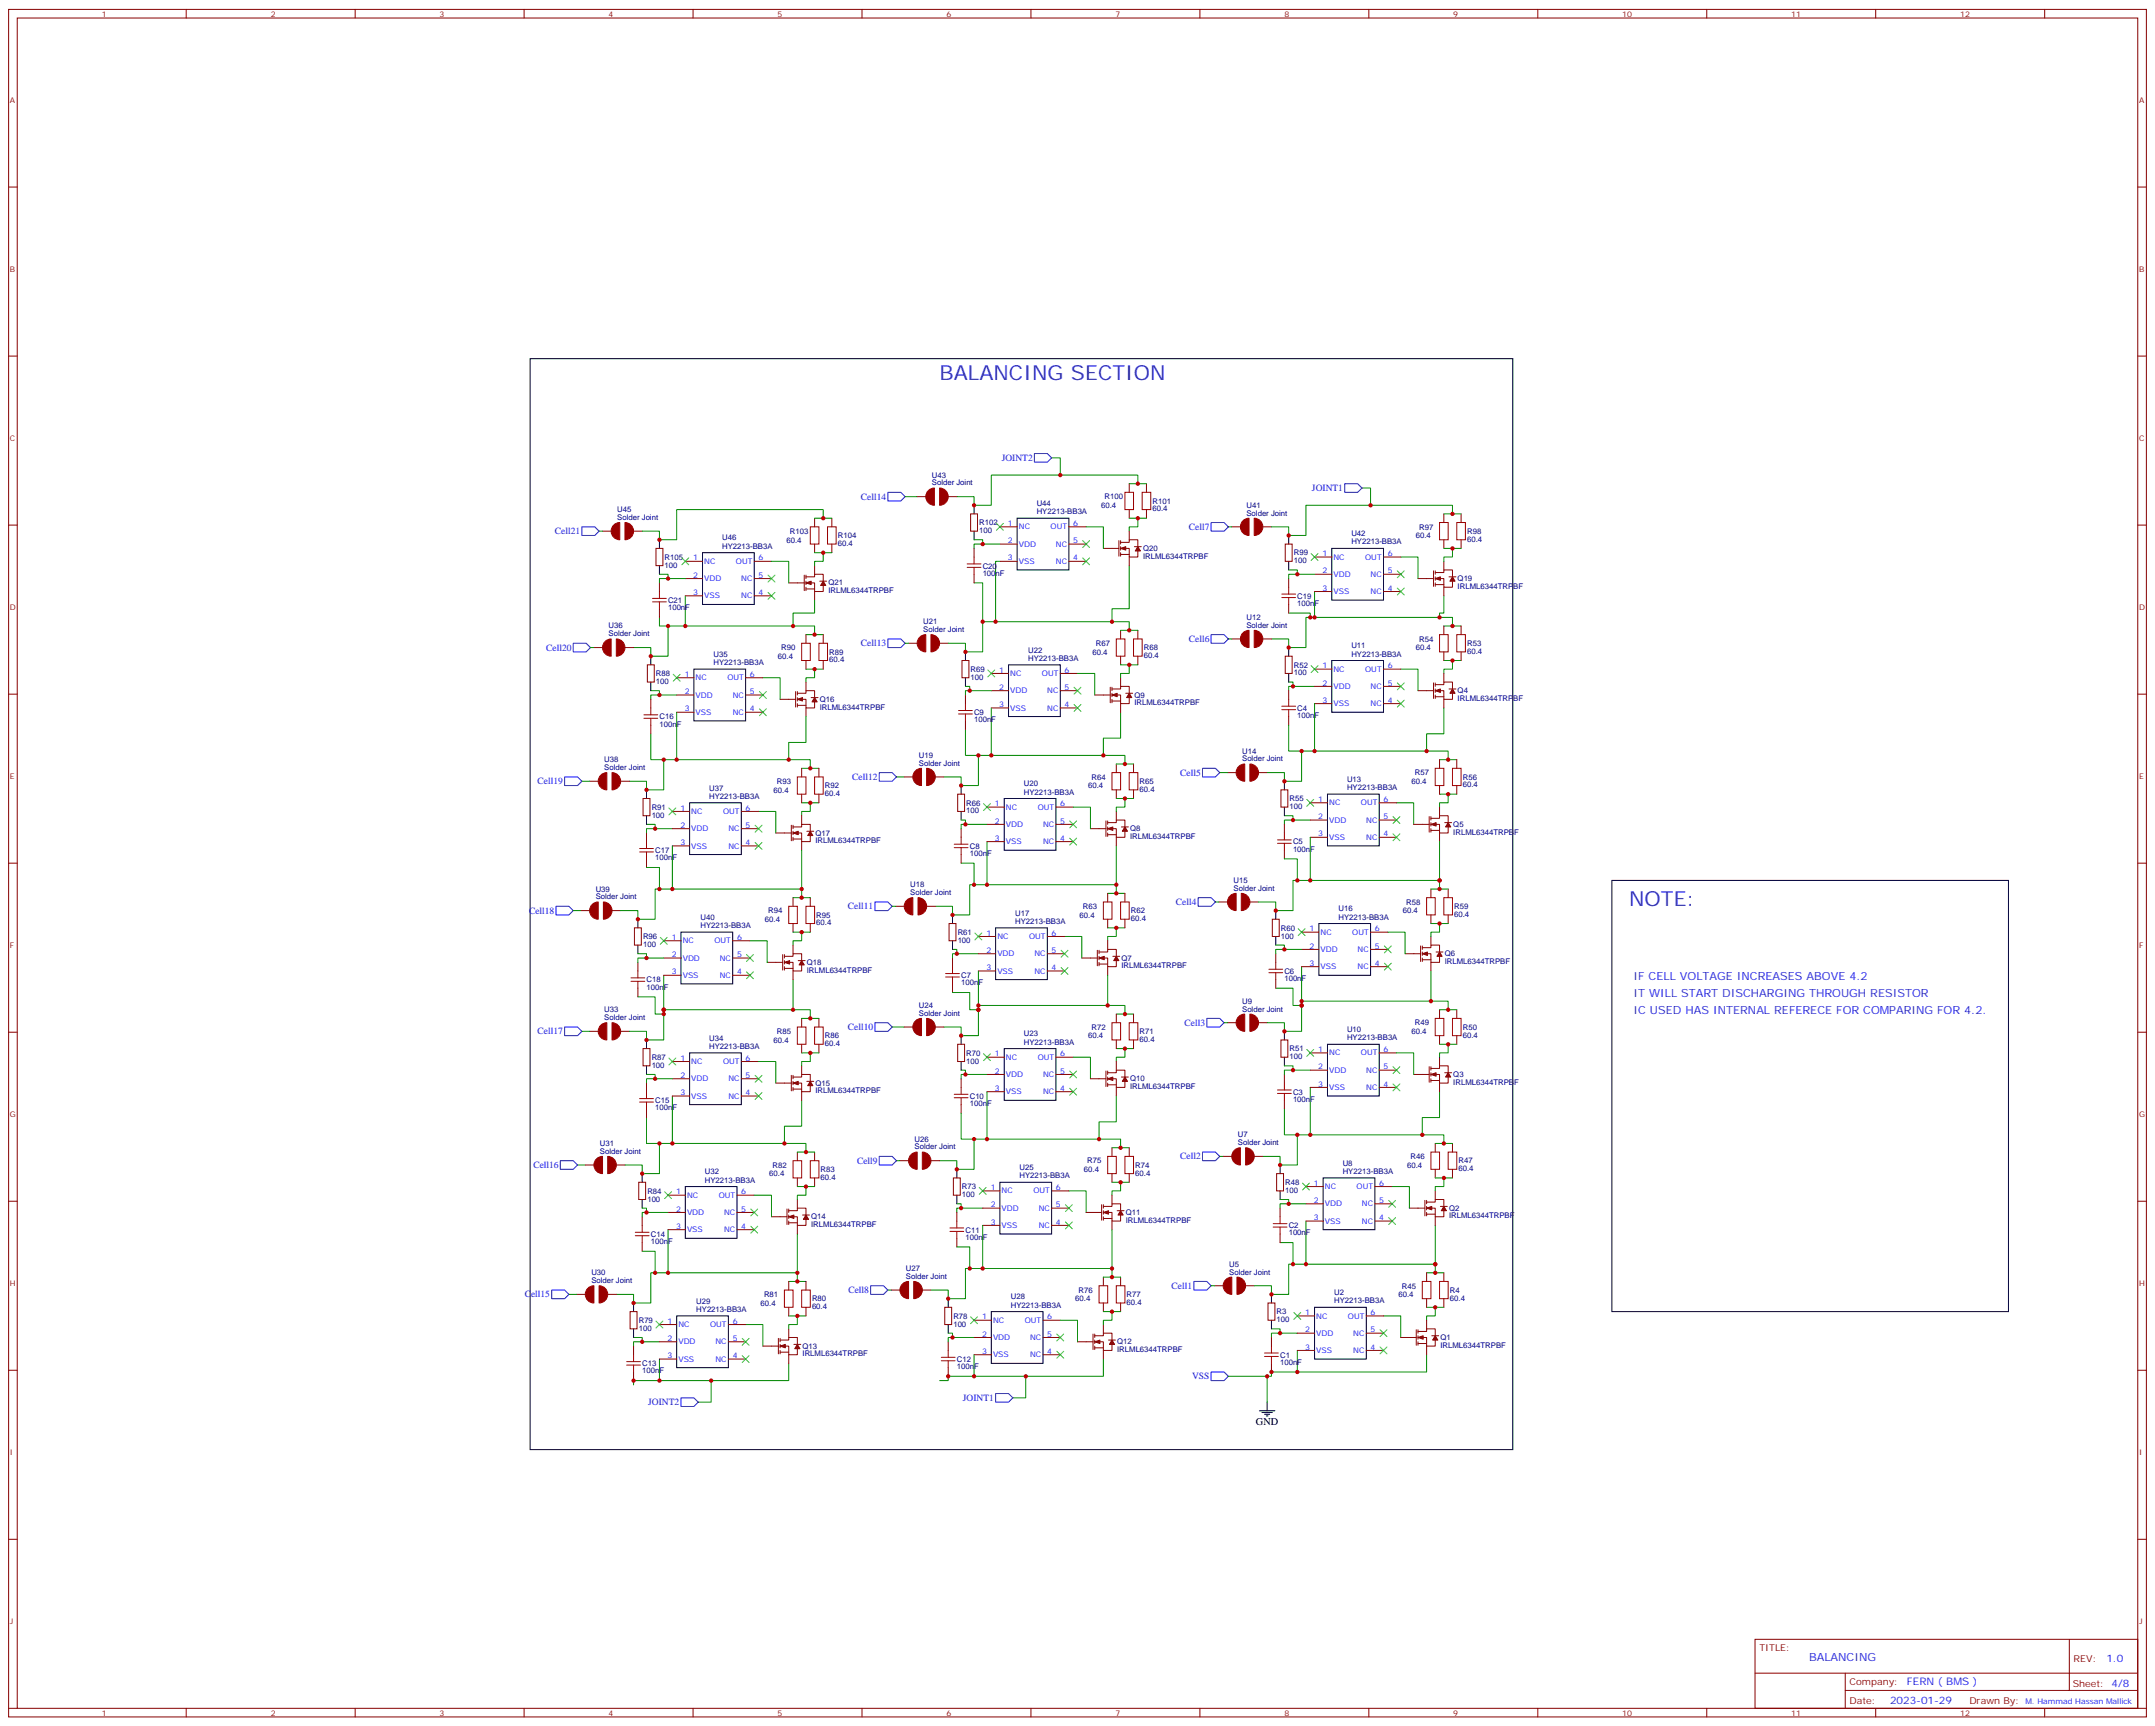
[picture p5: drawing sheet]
<svg xmlns="http://www.w3.org/2000/svg" width="882mm" height="706mm" viewBox="0 0 882 706" stroke-linecap="round" stroke-linejoin="round" font-family="sans-serif">
<defs><g id="words">
<g font-size="8.5" fill="#00f">
<text x="384.5" y="155.5">BALANCING SECTION</text>
<text x="666.7" y="370.7">NOTE:</text>
</g>
<g font-size="4.6" fill="#00f">
<text x="668.5" y="400.7">IF CELL VOLTAGE INCREASES ABOVE 4.2</text>
<text x="668.5" y="407.8">IT WILL START DISCHARGING THROUGH RESISTOR</text>
<text x="668.5" y="414.8">IC USED HAS INTERNAL REFERECE FOR COMPARING FOR 4.2.</text>
<text x="740.3" y="679.6">BALANCING</text>
</g>
<text font-size="4.2" x="514" y="582.8">GND</text>
<g font-size="4.2" fill="#00f">
<text x="862.1" y="679.9">1.0</text>
<text x="780.4" y="689.4">FERN ( BMS )</text>
<text x="773.5" y="697.2">2023-01-29</text>
</g>
<g font-size="3.9" fill="#00f">
<text x="409.9" y="188.5">JOINT2</text>
<text x="536.9" y="200.9">JOINT1</text>
<text x="352.3" y="204.4">Cell14</text>
<text x="227.1" y="218.5">Cell21</text>
<text x="486.6" y="216.8">Cell7</text>
<text x="486.6" y="262.6">Cell6</text>
<text x="223.6" y="266.2">Cell20</text>
<text x="352.3" y="264.4">Cell13</text>
<text x="483" y="317.3">Cell5</text>
<text x="220" y="320.8">Cell19</text>
<text x="348.8" y="319.1">Cell12</text>
<text x="347" y="372">Cell11</text>
<text x="481.3" y="370.2">Cell4</text>
<text x="216.5" y="373.7">Cell18</text>
<text x="484.8" y="419.6">Cell3</text>
<text x="220" y="423.1">Cell17</text>
<text x="347" y="421.4">Cell10</text>
<text x="218.3" y="477.8">Cell16</text>
<text x="350.7" y="476.1">Cell9</text>
<text x="483" y="474.2">Cell2</text>
<text x="479.5" y="527.2">Cell1</text>
<text x="214.7" y="530.7">Cell15</text>
<text x="347.2" y="529">Cell8</text>
<text x="487.9" y="564.3">VSS</text>
<text x="265.3" y="574.8">JOINT2</text>
<text x="394.1" y="573.1">JOINT1</text>
</g>
<g font-size="3.9" fill="#800">
<text x="720" y="675.2">TITLE:</text>
<text x="848.6" y="679.9">REV:</text>
<text x="756.9" y="689.4">Company:</text>
<text x="848.3" y="690">Sheet: 4/8</text>
<text x="756.9" y="697.1">Date:</text>
<text x="806" y="697.1">Drawn By:</text>
</g>
<g font-size="3.2" fill="#800">
<text x="41.6" y="6.8">1</text>
<text x="110.8" y="6.8">2</text>
<text x="179.9" y="6.8">3</text>
<text x="249.1" y="6.8">4</text>
<text x="318.2" y="6.8">5</text>
<text x="387.3" y="6.8">6</text>
<text x="456.5" y="6.8">7</text>
<text x="525.6" y="6.8">8</text>
<text x="594.8" y="6.8">9</text>
<text x="663.9" y="6.8">10</text>
<text x="733.1" y="6.8">11</text>
<text x="802.2" y="6.8">12</text>
<text x="4.1" y="41.9">A</text>
<text x="875.4" y="41.9">A</text>
<text x="4.1" y="111.1">B</text>
<text x="875.4" y="111.1">B</text>
<text x="4.1" y="180.2">C</text>
<text x="875.4" y="180.2">C</text>
<text x="4.1" y="249.4">D</text>
<text x="875.4" y="249.4">D</text>
<text x="4.1" y="318.5">E</text>
<text x="875.4" y="318.5">E</text>
<text x="4.1" y="387.7">F</text>
<text x="875.4" y="387.7">F</text>
<text x="4.1" y="456.8">G</text>
<text x="875.4" y="456.8">G</text>
<text x="4.1" y="526">H</text>
<text x="875.4" y="526">H</text>
<text x="4.1" y="595.1">I</text>
<text x="875.4" y="595.1">I</text>
<text x="4.1" y="664.2">J</text>
<text x="875.4" y="664.2">J</text>
<text x="41.6" y="701.8">1</text>
<text x="110.8" y="701.8">2</text>
<text x="179.9" y="701.8">3</text>
<text x="249.1" y="701.8">4</text>
<text x="318.2" y="701.8">5</text>
<text x="387.3" y="701.8">6</text>
<text x="456.5" y="701.8">7</text>
<text x="525.6" y="701.8">8</text>
<text x="594.8" y="701.8">9</text>
<text x="663.9" y="701.8">10</text>
<text x="733.1" y="701.8">11</text>
<text x="802.2" y="701.8">12</text>
</g>
<g font-size="3.2" fill="#000080">
<text x="381.4" y="195.4">U43</text>
<text x="381.4" y="198.6">Solder Joint</text>
<text x="252.6" y="209.5">U45</text>
<text x="424.3" y="207">U44</text>
<text x="450.6" y="207.8">60.4</text>
<text x="452" y="204.3">R100</text>
<text x="471.7" y="209.2">60.4</text>
<text x="471.7" y="206.1">R101</text>
<text x="510.1" y="207.7">U41</text>
<text x="252.6" y="212.7">Solder Joint</text>
<text x="400.8" y="214.9">R102</text>
<text x="424.3" y="210.4">HY2213-BB3A</text>
<text x="510.1" y="210.9">Solder Joint</text>
<text x="295.5" y="221.1">U46</text>
<text x="321.9" y="221.9">60.4</text>
<text x="323.3" y="218.4">R103</text>
<text x="342.9" y="220.2">R104</text>
<text x="400.8" y="218.1">100</text>
<text x="553" y="219.3">U42</text>
<text x="579.4" y="220.2">60.4</text>
<text x="580.8" y="216.6">R97</text>
<text x="600.4" y="221.6">60.4</text>
<text x="600.4" y="218.4">R98</text>
<text x="295.5" y="224.5">HY2213-BB3A</text>
<text x="342.9" y="223.3">60.4</text>
<text x="467.8" y="225.4">Q20</text>
<text x="529.5" y="227.2">R99</text>
<text x="553" y="222.7">HY2213-BB3A</text>
<text x="272" y="232.2">100</text>
<text x="272" y="229">R105</text>
<text x="402.2" y="232.6">C20</text>
<text x="467.8" y="228.6">IRLML6344TRPBF</text>
<text x="529.5" y="230.5">100</text>
<text x="339" y="239.5">Q21</text>
<text x="402.2" y="235.5">100nF</text>
<text x="596.5" y="237.7">Q19</text>
<text x="339" y="242.7">IRLML6344TRPBF</text>
<text x="530.9" y="244.9">C19</text>
<text x="596.5" y="240.9">IRLML6344TRPBF</text>
<text x="273.4" y="249.6">100nF</text>
<text x="273.4" y="246.7">C21</text>
<text x="530.9" y="247.9">100nF</text>
<text x="249.1" y="257.1">U36</text>
<text x="377.8" y="255.3">U21</text>
<text x="510.1" y="256.8">Solder Joint</text>
<text x="510.1" y="253.6">U12</text>
<text x="249.1" y="260.3">Solder Joint</text>
<text x="377.8" y="258.6">Solder Joint</text>
<text x="580.8" y="262.5">R54</text>
<text x="292" y="268.7">U35</text>
<text x="318.4" y="269.6">60.4</text>
<text x="319.7" y="266">R90</text>
<text x="339.4" y="267.8">R89</text>
<text x="420.8" y="267">U22</text>
<text x="447.1" y="267.8">60.4</text>
<text x="448.5" y="264.3">R67</text>
<text x="468.1" y="269.2">60.4</text>
<text x="468.1" y="266">R68</text>
<text x="553" y="268.6">HY2213-BB3A</text>
<text x="553" y="265.2">U11</text>
<text x="579.4" y="266">60.4</text>
<text x="600.4" y="267.4">60.4</text>
<text x="600.4" y="264.3">R53</text>
<text x="292" y="272.1">HY2213-BB3A</text>
<text x="339.4" y="271">60.4</text>
<text x="397.2" y="274.9">R69</text>
<text x="420.8" y="270.4">HY2213-BB3A</text>
<text x="529.5" y="273.1">R52</text>
<text x="268.5" y="279.8">100</text>
<text x="268.5" y="276.6">R88</text>
<text x="397.2" y="278.1">100</text>
<text x="529.5" y="276.3">100</text>
<text x="335.5" y="287.1">Q16</text>
<text x="464.3" y="285.4">Q9</text>
<text x="596.5" y="286.8">IRLML6344TRPBF</text>
<text x="596.5" y="283.6">Q4</text>
<text x="335.5" y="290.3">IRLML6344TRPBF</text>
<text x="398.6" y="292.5">C9</text>
<text x="464.3" y="288.5">IRLML6344TRPBF</text>
<text x="530.9" y="293.7">100nF</text>
<text x="530.9" y="290.8">C4</text>
<text x="269.9" y="297.2">100nF</text>
<text x="269.9" y="294.3">C16</text>
<text x="398.6" y="295.5">100nF</text>
<text x="247.3" y="311.8">U38</text>
<text x="376.1" y="310">U19</text>
<text x="508.4" y="311.5">Solder Joint</text>
<text x="508.4" y="308.2">U14</text>
<text x="247.3" y="315">Solder Joint</text>
<text x="376.1" y="313.2">Solder Joint</text>
<text x="579" y="317.2">R57</text>
<text x="290.2" y="323.4">U37</text>
<text x="318" y="320.7">R93</text>
<text x="337.6" y="322.5">R92</text>
<text x="419" y="321.6">U20</text>
<text x="445.4" y="322.5">60.4</text>
<text x="446.7" y="318.9">R64</text>
<text x="466.4" y="323.9">60.4</text>
<text x="466.4" y="320.7">R65</text>
<text x="551.3" y="323.3">HY2213-BB3A</text>
<text x="551.3" y="319.9">U13</text>
<text x="577.6" y="320.7">60.4</text>
<text x="598.7" y="322.1">60.4</text>
<text x="598.7" y="318.9">R56</text>
<text x="290.2" y="326.8">HY2213-BB3A</text>
<text x="316.6" y="324.2">60.4</text>
<text x="337.6" y="325.6">60.4</text>
<text x="395.5" y="329.5">R66</text>
<text x="419" y="325">HY2213-BB3A</text>
<text x="527.8" y="327.8">R55</text>
<text x="266.7" y="334.5">100</text>
<text x="266.7" y="331.3">R91</text>
<text x="395.5" y="332.8">100</text>
<text x="527.8" y="331">100</text>
<text x="333.7" y="341.8">Q17</text>
<text x="462.5" y="340">Q8</text>
<text x="594.8" y="341.5">IRLML6344TRPBF</text>
<text x="594.8" y="338.3">Q5</text>
<text x="333.7" y="345">IRLML6344TRPBF</text>
<text x="396.9" y="347.2">C8</text>
<text x="462.5" y="343.2">IRLML6344TRPBF</text>
<text x="529.2" y="345.5">C5</text>
<text x="268.1" y="351.9">100nF</text>
<text x="268.1" y="349">C17</text>
<text x="396.9" y="350.2">100nF</text>
<text x="529.2" y="348.4">100nF</text>
<text x="243.8" y="364.7">U39</text>
<text x="372.5" y="362.9">U18</text>
<text x="504.8" y="364.4">Solder Joint</text>
<text x="504.8" y="361.2">U15</text>
<text x="243.8" y="367.9">Solder Joint</text>
<text x="372.5" y="366.1">Solder Joint</text>
<text x="443.2" y="371.9">R63</text>
<text x="575.5" y="370.1">R58</text>
<text x="595.1" y="371.9">R59</text>
<text x="286.7" y="376.3">U40</text>
<text x="313.1" y="377.2">60.4</text>
<text x="314.4" y="373.6">R94</text>
<text x="334.1" y="375.4">R95</text>
<text x="415.5" y="378">HY2213-BB3A</text>
<text x="415.5" y="374.6">U17</text>
<text x="441.8" y="375.4">60.4</text>
<text x="462.8" y="376.8">60.4</text>
<text x="462.8" y="373.6">R62</text>
<text x="547.8" y="376.2">HY2213-BB3A</text>
<text x="547.8" y="372.8">U16</text>
<text x="574.1" y="373.6">60.4</text>
<text x="595.1" y="375">60.4</text>
<text x="286.7" y="379.7">HY2213-BB3A</text>
<text x="334.1" y="378.6">60.4</text>
<text x="391.9" y="382.4">R61</text>
<text x="524.2" y="383.9">100</text>
<text x="524.2" y="380.7">R60</text>
<text x="263.2" y="387.4">100</text>
<text x="263.2" y="384.2">R96</text>
<text x="391.9" y="385.7">100</text>
<text x="330.2" y="394.7">Q18</text>
<text x="459" y="393">Q7</text>
<text x="591.3" y="394.4">IRLML6344TRPBF</text>
<text x="591.3" y="391.2">Q6</text>
<text x="264.6" y="401.9">C18</text>
<text x="330.2" y="397.9">IRLML6344TRPBF</text>
<text x="393.3" y="400.1">C7</text>
<text x="459" y="396.1">IRLML6344TRPBF</text>
<text x="525.6" y="401.3">100nF</text>
<text x="525.6" y="398.4">C6</text>
<text x="264.6" y="404.8">100nF</text>
<text x="393.3" y="403.1">100nF</text>
<text x="376.1" y="412.3">U24</text>
<text x="508.4" y="413.8">Solder Joint</text>
<text x="508.4" y="410.5">U9</text>
<text x="247.3" y="417.3">Solder Joint</text>
<text x="247.3" y="414.1">U33</text>
<text x="376.1" y="415.5">Solder Joint</text>
<text x="579" y="419.5">R49</text>
<text x="290.2" y="425.7">U34</text>
<text x="318" y="423">R85</text>
<text x="337.6" y="424.8">R86</text>
<text x="419" y="423.9">U23</text>
<text x="445.4" y="424.8">60.4</text>
<text x="446.7" y="421.3">R72</text>
<text x="466.4" y="423">R71</text>
<text x="551.3" y="425.6">HY2213-BB3A</text>
<text x="551.3" y="422.2">U10</text>
<text x="577.6" y="423">60.4</text>
<text x="598.7" y="424.4">60.4</text>
<text x="598.7" y="421.3">R50</text>
<text x="290.2" y="429.1">HY2213-BB3A</text>
<text x="316.6" y="426.5">60.4</text>
<text x="337.6" y="428">60.4</text>
<text x="395.5" y="431.8">R70</text>
<text x="419" y="427.3">HY2213-BB3A</text>
<text x="466.4" y="426.2">60.4</text>
<text x="527.8" y="430.1">R51</text>
<text x="266.7" y="436.8">100</text>
<text x="266.7" y="433.6">R87</text>
<text x="395.5" y="435.1">100</text>
<text x="527.8" y="433.3">100</text>
<text x="462.5" y="442.3">Q10</text>
<text x="594.8" y="443.8">IRLML6344TRPBF</text>
<text x="594.8" y="440.6">Q3</text>
<text x="333.7" y="447.3">IRLML6344TRPBF</text>
<text x="333.7" y="444.1">Q15</text>
<text x="396.9" y="449.5">C10</text>
<text x="462.5" y="445.5">IRLML6344TRPBF</text>
<text x="529.2" y="447.8">C3</text>
<text x="268.1" y="454.2">100nF</text>
<text x="268.1" y="451.3">C15</text>
<text x="396.9" y="452.5">100nF</text>
<text x="529.2" y="450.7">100nF</text>
<text x="374.3" y="467">U26</text>
<text x="506.6" y="465.2">U7</text>
<text x="245.5" y="472">Solder Joint</text>
<text x="245.5" y="468.8">U31</text>
<text x="374.3" y="470.2">Solder Joint</text>
<text x="506.6" y="468.5">Solder Joint</text>
<text x="316.2" y="477.7">R82</text>
<text x="335.8" y="479.5">R83</text>
<text x="417.2" y="478.6">U25</text>
<text x="443.6" y="479.5">60.4</text>
<text x="445" y="475.9">R75</text>
<text x="464.6" y="477.7">R74</text>
<text x="549.5" y="476.9">U8</text>
<text x="575.9" y="477.7">60.4</text>
<text x="577.3" y="474.2">R46</text>
<text x="596.9" y="479.1">60.4</text>
<text x="596.9" y="475.9">R47</text>
<text x="288.5" y="483.8">HY2213-BB3A</text>
<text x="288.5" y="480.4">U32</text>
<text x="314.8" y="481.2">60.4</text>
<text x="335.8" y="482.6">60.4</text>
<text x="417.2" y="482">HY2213-BB3A</text>
<text x="464.6" y="480.9">60.4</text>
<text x="526" y="484.8">R48</text>
<text x="549.5" y="480.3">HY2213-BB3A</text>
<text x="264.9" y="491.5">100</text>
<text x="264.9" y="488.3">R84</text>
<text x="393.7" y="489.7">100</text>
<text x="393.7" y="486.5">R73</text>
<text x="526" y="488">100</text>
<text x="460.7" y="497">Q11</text>
<text x="593" y="495.3">Q2</text>
<text x="332" y="502">IRLML6344TRPBF</text>
<text x="332" y="498.8">Q14</text>
<text x="460.7" y="500.2">IRLML6344TRPBF</text>
<text x="527.4" y="502.4">C2</text>
<text x="593" y="498.4">IRLML6344TRPBF</text>
<text x="266.3" y="508.9">100nF</text>
<text x="266.3" y="506">C14</text>
<text x="395.1" y="507.1">100nF</text>
<text x="395.1" y="504.2">C11</text>
<text x="527.4" y="505.4">100nF</text>
<text x="242" y="521.7">U30</text>
<text x="370.8" y="519.9">U27</text>
<text x="503.1" y="521.4">Solder Joint</text>
<text x="503.1" y="518.1">U5</text>
<text x="242" y="524.9">Solder Joint</text>
<text x="370.8" y="523.1">Solder Joint</text>
<text x="573.7" y="527.1">R45</text>
<text x="284.9" y="533.3">U29</text>
<text x="312.7" y="530.6">R81</text>
<text x="332.3" y="532.4">R80</text>
<text x="413.7" y="531.5">U28</text>
<text x="440.1" y="532.4">60.4</text>
<text x="441.4" y="528.9">R76</text>
<text x="461.1" y="533.8">60.4</text>
<text x="461.1" y="530.6">R77</text>
<text x="546" y="533.2">HY2213-BB3A</text>
<text x="546" y="529.8">U2</text>
<text x="572.4" y="530.6">60.4</text>
<text x="593.4" y="532">60.4</text>
<text x="593.4" y="528.9">R4</text>
<text x="284.9" y="536.7">HY2213-BB3A</text>
<text x="311.3" y="534.1">60.4</text>
<text x="332.3" y="535.5">60.4</text>
<text x="390.2" y="539.4">R78</text>
<text x="413.7" y="534.9">HY2213-BB3A</text>
<text x="522.5" y="537.7">R3</text>
<text x="261.4" y="544.4">100</text>
<text x="261.4" y="541.2">R79</text>
<text x="390.2" y="542.7">100</text>
<text x="522.5" y="540.9">100</text>
<text x="328.4" y="551.7">Q13</text>
<text x="457.2" y="549.9">Q12</text>
<text x="589.5" y="551.4">IRLML6344TRPBF</text>
<text x="589.5" y="548.2">Q1</text>
<text x="328.4" y="554.9">IRLML6344TRPBF</text>
<text x="391.6" y="557.1">C12</text>
<text x="457.2" y="553.1">IRLML6344TRPBF</text>
<text x="523.9" y="555.4">C1</text>
<text x="262.8" y="561.8">100nF</text>
<text x="262.8" y="558.9">C13</text>
<text x="391.6" y="560.1">100nF</text>
<text x="523.9" y="558.3">100nF</text>
</g>
<g font-size="3.2" fill="#00f">
<text x="412.5" y="215.2">1</text>
<text x="439.2" y="215.2">6</text>
<text x="417" y="216.6">NC</text>
<text x="430" y="216.6">OUT</text>
<text x="412.5" y="222.2">2</text>
<text x="417" y="223.6">VDD</text>
<text x="432.1" y="223.6">NC</text>
<text x="439.2" y="222.2">5</text>
<text x="541.3" y="227.5">1</text>
<text x="568" y="227.5">6</text>
<text x="283.7" y="229.3">1</text>
<text x="288.2" y="230.7">NC</text>
<text x="301.2" y="230.7">OUT</text>
<text x="310.4" y="229.3">6</text>
<text x="412.5" y="229.3">3</text>
<text x="417" y="230.7">VSS</text>
<text x="432.1" y="230.7">NC</text>
<text x="439.2" y="229.3">4</text>
<text x="545.7" y="228.9">NC</text>
<text x="558.7" y="228.9">OUT</text>
<text x="283.7" y="236.3">2</text>
<text x="288.2" y="237.7">VDD</text>
<text x="303.4" y="237.7">NC</text>
<text x="310.4" y="236.3">5</text>
<text x="541.3" y="234.6">2</text>
<text x="545.7" y="236">VDD</text>
<text x="560.9" y="236">NC</text>
<text x="568" y="234.6">5</text>
<text x="283.7" y="243.4">3</text>
<text x="288.2" y="244.8">VSS</text>
<text x="303.4" y="244.8">NC</text>
<text x="310.4" y="243.4">4</text>
<text x="541.3" y="241.6">3</text>
<text x="545.7" y="243">VSS</text>
<text x="560.9" y="243">NC</text>
<text x="568" y="241.6">4</text>
<text x="409" y="275.1">1</text>
<text x="435.7" y="275.1">6</text>
<text x="541.3" y="273.4">1</text>
<text x="545.7" y="274.8">NC</text>
<text x="558.7" y="274.8">OUT</text>
<text x="568" y="273.4">6</text>
<text x="280.2" y="276.9">1</text>
<text x="284.7" y="278.3">NC</text>
<text x="297.7" y="278.3">OUT</text>
<text x="306.9" y="276.9">6</text>
<text x="413.5" y="276.5">NC</text>
<text x="426.4" y="276.5">OUT</text>
<text x="541.3" y="280.4">2</text>
<text x="545.7" y="281.8">VDD</text>
<text x="560.9" y="281.8">NC</text>
<text x="568" y="280.4">5</text>
<text x="280.2" y="284">2</text>
<text x="284.7" y="285.4">VDD</text>
<text x="299.9" y="285.4">NC</text>
<text x="306.9" y="284">5</text>
<text x="409" y="282.2">2</text>
<text x="413.5" y="283.6">VDD</text>
<text x="428.6" y="283.6">NC</text>
<text x="435.7" y="282.2">5</text>
<text x="541.3" y="287.5">3</text>
<text x="568" y="287.5">4</text>
<text x="280.2" y="291">3</text>
<text x="284.7" y="292.4">VSS</text>
<text x="299.9" y="292.4">NC</text>
<text x="306.9" y="291">4</text>
<text x="409" y="289.2">3</text>
<text x="413.5" y="290.7">VSS</text>
<text x="428.6" y="290.7">NC</text>
<text x="435.7" y="289.2">4</text>
<text x="545.7" y="288.9">VSS</text>
<text x="560.9" y="288.9">NC</text>
<text x="407.2" y="329.8">1</text>
<text x="433.9" y="329.8">6</text>
<text x="539.5" y="328">1</text>
<text x="544" y="329.5">NC</text>
<text x="557" y="329.5">OUT</text>
<text x="566.2" y="328">6</text>
<text x="278.4" y="331.6">1</text>
<text x="282.9" y="333">NC</text>
<text x="295.9" y="333">OUT</text>
<text x="305.2" y="331.6">6</text>
<text x="411.7" y="331.2">NC</text>
<text x="424.7" y="331.2">OUT</text>
<text x="539.5" y="335.1">2</text>
<text x="566.2" y="335.1">5</text>
<text x="278.4" y="338.6">2</text>
<text x="282.9" y="340">VDD</text>
<text x="298.1" y="340">NC</text>
<text x="305.2" y="338.6">5</text>
<text x="407.2" y="336.9">2</text>
<text x="411.7" y="338.3">VDD</text>
<text x="426.9" y="338.3">NC</text>
<text x="433.9" y="336.9">5</text>
<text x="544" y="336.5">VDD</text>
<text x="559.1" y="336.5">NC</text>
<text x="278.4" y="345.7">3</text>
<text x="282.9" y="347.1">VSS</text>
<text x="298.1" y="347.1">NC</text>
<text x="305.2" y="345.7">4</text>
<text x="407.2" y="343.9">3</text>
<text x="411.7" y="345.3">VSS</text>
<text x="426.9" y="345.3">NC</text>
<text x="433.9" y="343.9">4</text>
<text x="539.5" y="342.2">3</text>
<text x="544" y="343.6">VSS</text>
<text x="559.1" y="343.6">NC</text>
<text x="566.2" y="342.2">4</text>
<text x="403.7" y="382.7">1</text>
<text x="430.4" y="382.7">6</text>
<text x="536" y="381">1</text>
<text x="540.5" y="382.4">NC</text>
<text x="553.4" y="382.4">OUT</text>
<text x="562.7" y="381">6</text>
<text x="274.9" y="384.5">1</text>
<text x="279.4" y="385.9">NC</text>
<text x="292.4" y="385.9">OUT</text>
<text x="301.6" y="384.5">6</text>
<text x="403.7" y="389.8">2</text>
<text x="408.2" y="384.1">NC</text>
<text x="421.1" y="384.1">OUT</text>
<text x="430.4" y="389.8">5</text>
<text x="536" y="388">2</text>
<text x="540.5" y="389.4">VDD</text>
<text x="555.6" y="389.4">NC</text>
<text x="562.7" y="388">5</text>
<text x="274.9" y="391.5">2</text>
<text x="279.4" y="393">VDD</text>
<text x="294.6" y="393">NC</text>
<text x="301.6" y="391.5">5</text>
<text x="408.2" y="391.2">VDD</text>
<text x="423.3" y="391.2">NC</text>
<text x="536" y="395.1">3</text>
<text x="562.7" y="395.1">4</text>
<text x="274.9" y="398.6">3</text>
<text x="279.4" y="400">VSS</text>
<text x="294.6" y="400">NC</text>
<text x="301.6" y="398.6">4</text>
<text x="403.7" y="396.8">3</text>
<text x="408.2" y="398.3">VSS</text>
<text x="423.3" y="398.3">NC</text>
<text x="430.4" y="396.8">4</text>
<text x="540.5" y="396.5">VSS</text>
<text x="555.6" y="396.5">NC</text>
<text x="539.5" y="430.4">1</text>
<text x="544" y="431.8">NC</text>
<text x="557" y="431.8">OUT</text>
<text x="566.2" y="430.4">6</text>
<text x="278.4" y="433.9">1</text>
<text x="282.9" y="435.3">NC</text>
<text x="295.9" y="435.3">OUT</text>
<text x="305.2" y="433.9">6</text>
<text x="407.2" y="432.1">1</text>
<text x="411.7" y="433.5">NC</text>
<text x="424.7" y="433.5">OUT</text>
<text x="433.9" y="432.1">6</text>
<text x="539.5" y="437.4">2</text>
<text x="566.2" y="437.4">5</text>
<text x="278.4" y="440.9">2</text>
<text x="282.9" y="442.3">VDD</text>
<text x="298.1" y="442.3">NC</text>
<text x="305.2" y="440.9">5</text>
<text x="407.2" y="439.2">2</text>
<text x="411.7" y="440.6">VDD</text>
<text x="426.9" y="440.6">NC</text>
<text x="433.9" y="439.2">5</text>
<text x="544" y="438.8">VDD</text>
<text x="559.1" y="438.8">NC</text>
<text x="278.4" y="448">3</text>
<text x="282.9" y="449.4">VSS</text>
<text x="298.1" y="449.4">NC</text>
<text x="305.2" y="448">4</text>
<text x="407.2" y="446.2">3</text>
<text x="411.7" y="447.6">VSS</text>
<text x="426.9" y="447.6">NC</text>
<text x="433.9" y="446.2">4</text>
<text x="539.5" y="444.5">3</text>
<text x="544" y="445.9">VSS</text>
<text x="559.1" y="445.9">NC</text>
<text x="566.2" y="444.5">4</text>
<text x="537.7" y="485">1</text>
<text x="564.4" y="485">6</text>
<text x="276.7" y="488.6">1</text>
<text x="281.2" y="490">NC</text>
<text x="294.1" y="490">OUT</text>
<text x="303.4" y="488.6">6</text>
<text x="405.4" y="486.8">1</text>
<text x="409.9" y="488.2">NC</text>
<text x="422.9" y="488.2">OUT</text>
<text x="432.2" y="486.8">6</text>
<text x="542.2" y="486.4">NC</text>
<text x="555.2" y="486.4">OUT</text>
<text x="276.7" y="495.6">2</text>
<text x="281.2" y="497">VDD</text>
<text x="296.3" y="497">NC</text>
<text x="303.4" y="495.6">5</text>
<text x="405.4" y="493.9">2</text>
<text x="409.9" y="495.3">VDD</text>
<text x="425.1" y="495.3">NC</text>
<text x="432.2" y="493.9">5</text>
<text x="537.7" y="492.1">2</text>
<text x="542.2" y="493.5">VDD</text>
<text x="557.4" y="493.5">NC</text>
<text x="564.4" y="492.1">5</text>
<text x="276.7" y="502.7">3</text>
<text x="303.4" y="502.7">4</text>
<text x="405.4" y="500.9">3</text>
<text x="409.9" y="502.3">VSS</text>
<text x="425.1" y="502.3">NC</text>
<text x="432.2" y="500.9">4</text>
<text x="537.7" y="499.1">3</text>
<text x="542.2" y="500.6">VSS</text>
<text x="557.4" y="500.6">NC</text>
<text x="564.4" y="499.1">4</text>
<text x="281.2" y="504.1">VSS</text>
<text x="296.3" y="504.1">NC</text>
<text x="401.9" y="539.7">1</text>
<text x="428.6" y="539.7">6</text>
<text x="534.2" y="538">1</text>
<text x="538.7" y="539.4">NC</text>
<text x="551.7" y="539.4">OUT</text>
<text x="560.9" y="538">6</text>
<text x="273.1" y="541.5">1</text>
<text x="277.6" y="542.9">NC</text>
<text x="290.6" y="542.9">OUT</text>
<text x="299.9" y="541.5">6</text>
<text x="406.4" y="541.1">NC</text>
<text x="419.4" y="541.1">OUT</text>
<text x="534.2" y="545">2</text>
<text x="560.9" y="545">5</text>
<text x="273.1" y="548.5">2</text>
<text x="277.6" y="549.9">VDD</text>
<text x="292.8" y="549.9">NC</text>
<text x="299.9" y="548.5">5</text>
<text x="401.9" y="546.8">2</text>
<text x="406.4" y="548.2">VDD</text>
<text x="421.6" y="548.2">NC</text>
<text x="428.6" y="546.8">5</text>
<text x="538.7" y="546.4">VDD</text>
<text x="553.9" y="546.4">NC</text>
<text x="273.1" y="555.6">3</text>
<text x="277.6" y="557">VSS</text>
<text x="292.8" y="557">NC</text>
<text x="299.9" y="555.6">4</text>
<text x="401.9" y="553.8">3</text>
<text x="406.4" y="555.2">VSS</text>
<text x="421.6" y="555.2">NC</text>
<text x="428.6" y="553.8">4</text>
<text x="534.2" y="552.1">3</text>
<text x="538.7" y="553.5">VSS</text>
<text x="553.9" y="553.5">NC</text>
<text x="560.9" y="552.1">4</text>
<text x="828.9" y="697.1">M. Hammad Hassan Mallick</text>
</g>
</g></defs>
<g fill="none" stroke="#870000" stroke-width=".41">
<path d="M3.5 3.8h874.9v698.5h-874.9zM7.1 7.4h867.8v691.4h-867.8zM76.2 3.8v3.6M145.3 3.8v3.6M214.5 3.8v3.6M283.6 3.8v3.6M352.8 3.8v3.6M421.9 3.8v3.6M491.1 3.8v3.6M560.2 3.8v3.6M629.4 3.8v3.6M698.5 3.8v3.6"/>
<path d="M767.6 3.8v3.6M836.8 3.8v3.6M3.5 76.5h3.6M874.9 76.5h3.5M3.5 145.7h3.6M874.9 145.7h3.5M462.1 197.9v3.5M469.2 197.9v3.5M3.5 214.8h3.6M246.6 217.3h3.5M259.3 217.3h3.5M333.4 212v3.5"/>
<path d="M340.4 212v3.5M375.4 203.2h3.5M388.1 203.2h3.5M397.2 210.2h2.8v7.1h-2.8zM409.2 215.5h7.1M437.4 215.5h7.1M462.1 208.5v3.5M462.1 217.3v3.5M469.2 208.5v3.5M504.1 215.5h3.5M516.8 215.5h3.5M590.9 210.2v3.5"/>
<path d="M598 210.2v3.5M874.9 214.8h3.5M268.5 224.3h2.8v7.1h-2.8zM269.9 238.4v3.6M280.5 229.6h7M280.5 236.7h7M308.7 229.6h7M308.7 236.7h7M322.8 238.4h6.3M329.1 235.3v6.3M329.8 236h3.6v-1.1h3.5v2.8M329.8 238.4h3.6v3.6h3.5v-2.5"/>
<path d="M329.8 235.3v1.4M329.8 237.7v1.4M333.4 222.6v3.5M333.4 231.4v3.5M335.5 237.7h2.8M340.4 222.6v3.5M398.6 224.3v3.6M398.6 234.9v3.5M409.2 229.6h7.1M409.2 222.6h7.1M437.4 229.6h7.1M437.4 222.6h7.1"/>
<path d="M451.6 224.3h6.3M457.9 221.2v6.3M458.6 221.9h3.5v-1.1h3.6v2.8M458.6 224.3h3.5v3.6h3.6v-2.5M458.6 226.8h3.5M458.6 221.2v1.4M458.6 223.6v1.4M458.6 226.1v1.4M462.1 227.9v3.5M464.3 223.6h2.8M526 222.6h2.8v7h-2.8zM527.4 236.7v3.5"/>
<path d="M538 227.9h7M538 234.9h7M566.2 227.9h7.1M566.2 234.9h7.1M580.3 236.7h6.4M586.7 233.5v6.4M587.4 234.2h3.5v-1h3.5v2.8M587.4 236.7h3.5v3.5h3.5v-2.5M587.4 239.1h3.5M587.4 233.5v1.4M587.4 236v1.4M587.4 238.4v1.5"/>
<path d="M590.9 220.8v3.5M590.9 229.6v3.6M593 236h2.8M598 220.8v3.5M269.9 249v3.6M280.5 243.7h7M308.7 243.7h7M329.8 240.9h3.6M329.8 240.2v1.4M329.8 259.6v3.5M333.4 242v3.5M336.9 259.6v3.5"/>
<path d="M458.6 257.8v3.6M465.7 257.8v3.6M527.4 247.3v3.5M538 242h7M566.2 242h7.1M590.9 240.2v3.5M590.9 256.1v3.5M598 256.1v3.5M243.1 264.9h3.5M255.8 264.9h3.5M264.9 272h2.9v7h-2.9zM276.9 277.2h7.1"/>
<path d="M305.2 277.2h7M329.8 270.2v3.5M329.8 279v3.5M336.9 270.2v3.5M371.8 263.1h3.6M384.5 263.1h3.6M393.7 270.2h2.8v7h-2.8zM405.7 275.5h7M433.9 275.5h7.1M458.6 268.4v3.6M458.6 277.2v3.6M465.7 268.4v3.6"/>
<path d="M504.1 261.4h3.5M516.8 261.4h3.5M526 268.4h2.8v7.1h-2.8zM538 273.7h7M566.2 273.7h7.1M586.7 279.4v6.3M587.4 279.4v1.4M590.9 266.7v3.5M590.9 275.5v3.5M598 266.7v3.5M3.5 284h3.6M266.3 286.1v3.5"/>
<path d="M266.3 296.7v3.5M276.9 284.3h7.1M276.9 291.4h7.1M305.2 284.3h7M305.2 291.4h7M319.3 286.1h6.3M325.6 282.9v6.3M326.3 283.6h3.5v-1.1h3.6v2.9M326.3 286.1h3.5v3.5h3.6v-2.5M326.3 288.5h3.5M326.3 282.9v1.4M326.3 285.4v1.4"/>
<path d="M326.3 287.8v1.4M329.8 289.6v3.5M332 285.4h2.8M395.1 284.3v3.5M395.1 294.9v3.5M405.7 282.5h7M405.7 289.6h7M433.9 282.5h7.1M433.9 289.6h7.1M448 284.3h6.4M454.4 281.1v6.4M455.1 281.8h3.5v-1h3.5v2.8"/>
<path d="M455.1 284.3h3.5v3.5h3.5v-2.4M455.1 281.1v1.4M455.1 283.6v1.4M455.1 286.1v1.4M455.1 286.8h3.5M458.6 287.8v3.6M460.7 283.6h2.8M527.4 282.5v3.6M527.4 293.1v3.6M538 280.8h7M538 287.8h7M566.2 280.8h7.1"/>
<path d="M566.2 287.8h7.1M580.3 282.5h6.4M587.4 280.1h3.5v-1.1h3.5v2.8M587.4 282.5h3.5v3.6h3.5v-2.5M587.4 281.8v1.4M587.4 284.3v1.4M587.4 285h3.5M590.9 286.1v3.5M593 281.8h2.8M874.9 284h3.5M241.3 319.6h3.5M254 319.6h3.5"/>
<path d="M328.1 314.3v3.5M335.1 314.3v3.5M370.1 317.8h3.5M382.8 317.8h3.5M456.8 312.5v3.6M463.9 312.5v3.6M502.4 316.1h3.5M515.1 316.1h3.5M589.1 310.8v3.5M596.2 310.8v3.5M263.2 326.6h2.8v7.1h-2.8zM275.2 331.9h7"/>
<path d="M275.2 339h7M303.4 331.9h7M303.4 339h7M323.8 337.6v6.3M324.6 338.3h3.5v-1.1h3.5v2.8M324.6 337.6v1.4M328.1 324.9v3.5M328.1 333.7v3.5M335.1 324.9v3.5M391.9 324.9h2.9v7h-2.9zM393.3 339v3.5M403.9 330.2h7.1"/>
<path d="M403.9 337.2h7.1M432.2 330.2h7M432.2 337.2h7M446.3 339h6.3M452.6 335.8v6.4M453.3 336.5h3.5v-1h3.6v2.8M453.3 339h3.5v3.5h3.6v-2.5M453.3 335.8v1.4M453.3 338.3v1.4M456.8 323.1v3.5M456.8 331.9v3.6M459 338.3h2.8"/>
<path d="M463.9 323.1v3.5M524.2 323.1h2.8v7.1h-2.8zM525.6 337.2v3.5M536.2 328.4h7.1M536.2 335.5h7.1M564.4 328.4h7.1M564.4 335.5h7.1M578.6 337.2h6.3M584.9 334v6.4M585.6 334.8h3.5v-1.1h3.6v2.8M585.6 337.2h3.5v3.5h3.6v-2.4M585.6 334v1.5"/>
<path d="M585.6 336.5v1.4M585.6 339v1.4M585.6 339.7h3.5M589.1 321.3v3.6M589.1 330.2v3.5M591.3 336.5h2.8M596.2 321.3v3.6M3.5 353.1h3.6M264.6 340.7v3.6M264.6 351.3v3.6M275.2 346h7M303.4 346h7"/>
<path d="M317.5 340.7h6.3M324.6 340.7h3.5v3.6h3.5v-2.5M324.6 340v1.5M324.6 342.5v1.4M324.6 343.2h3.5M328.1 344.3v3.5M330.2 340h2.8M393.3 349.6v3.5M403.9 344.3h7.1M432.2 344.3h7M453.3 340.7v1.5M453.3 341.5h3.5"/>
<path d="M456.8 342.5v3.5M525.6 347.8v3.5M536.2 342.5h7.1M564.4 342.5h7.1M589.1 340.7v3.6M874.9 353.1h3.5M237.8 372.5h3.5M250.5 372.5h3.5M259.6 379.6h2.9v7h-2.9zM324.6 367.2v3.5M324.6 377.8v3.5M331.6 367.2v3.5"/>
<path d="M331.6 377.8v3.5M366.5 370.7h3.6M379.2 370.7h3.6M388.4 377.8h2.8v7h-2.8zM453.3 365.4v3.6M453.3 376v3.6M460.4 365.4v3.6M460.4 376v3.6M498.8 369h3.6M511.5 369h3.6M520.7 376h2.8v7.1h-2.8zM585.6 363.7v3.5"/>
<path d="M585.6 374.3v3.5M592.7 363.7v3.5M592.7 374.3v3.5M261.1 393.7v3.5M271.6 384.8h7.1M271.6 391.9h7.1M271.6 399h7.1M299.9 384.8h7M299.9 391.9h7M299.9 399h7M314 393.7h6.3M320.3 390.5v6.3"/>
<path d="M321 391.2h3.6v-1.1h3.5v2.9M321 393.7h3.6v3.5h3.5v-2.5M321 396.1h3.6M321 390.5v1.4M321 393v1.4M321 395.4v1.4M324.6 386.6v3.5M324.6 397.2v3.5M326.7 393h2.8M389.8 391.9v3.5M400.4 383.1h7.1M400.4 390.1h7.1"/>
<path d="M400.4 397.2h7.1M428.6 383.1h7.1M428.6 390.1h7.1M428.6 397.2h7.1M442.7 391.9h6.4M449.1 388.7v6.4M449.8 389.4h3.5v-1h3.5v2.8M449.8 391.9h3.5v3.5h3.5v-2.4M449.8 394.4h3.5M449.8 388.7v1.4M449.8 391.2v1.4M449.8 393.7v1.4"/>
<path d="M453.3 384.8v3.6M453.3 395.4v3.6M455.4 391.2h2.9M522.1 390.1v3.6M532.7 381.3h7.1M532.7 388.4h7.1M532.7 395.4h7.1M560.9 381.3h7.1M560.9 388.4h7.1M560.9 395.4h7.1M575 390.1h6.4M581.4 387v6.3"/>
<path d="M582.1 387.7h3.5v-1.1h3.5v2.8M582.1 390.1h3.5v3.6h3.5v-2.5M582.1 392.6h3.5M582.1 387v1.4M582.1 389.4v1.4M582.1 391.9v1.4M585.6 383.1v3.5M585.6 393.7v3.5M587.7 389.4h2.8M261.1 404.2v3.6M328.1 416.6v3.5M335.1 416.6v3.5"/>
<path d="M389.8 402.5v3.5M456.8 414.8v3.6M463.9 414.8v3.6M502.4 418.4h3.5M515.1 418.4h3.5M522.1 400.7v3.5M589.1 413.1v3.5M596.2 413.1v3.5M3.5 422.2h3.6M241.3 421.9h3.5M254 421.9h3.5M263.2 428.9h2.8v7.1h-2.8z"/>
<path d="M275.2 434.2h7M303.4 434.2h7M323.8 439.9v6.3M324.6 439.9v1.4M328.1 427.2v3.5M328.1 436v3.5M335.1 427.2v3.5M370.1 420.1h3.5M382.8 420.1h3.5M391.9 427.2h2.9v7h-2.9zM403.9 432.5h7.1M403.9 439.5h7.1"/>
<path d="M432.2 432.5h7M432.2 439.5h7M452.6 438.1v6.4M453.3 438.8h3.5v-1h3.6v2.8M453.3 438.1v1.4M456.8 425.4v3.5M456.8 434.2v3.6M463.9 425.4v3.5M524.2 425.4h2.8v7.1h-2.8zM525.6 439.5v3.6M536.2 430.7h7.1M536.2 437.8h7.1"/>
<path d="M564.4 430.7h7.1M564.4 437.8h7.1M578.6 439.5h6.3M584.9 436.4v6.3M585.6 437.1h3.5v-1.1h3.6v2.8M585.6 439.5h3.5v3.6h3.6v-2.5M585.6 436.4v1.4M585.6 438.8v1.4M589.1 423.7v3.5M589.1 432.5v3.5M591.3 438.8h2.8M596.2 423.7v3.5"/>
<path d="M874.9 422.2h3.5M264.6 443.1v3.5M264.6 453.6v3.6M275.2 441.3h7M275.2 448.3h7M303.4 441.3h7M303.4 448.3h7M317.5 443.1h6.3M324.6 440.6h3.5v-1.1h3.5v2.8M324.6 443.1h3.5v3.5h3.5v-2.5M324.6 442.3v1.5M324.6 444.8v1.4"/>
<path d="M324.6 445.5h3.5M328.1 446.6v3.5M330.2 442.3h2.8M393.3 441.3v3.5M393.3 451.9v3.5M403.9 446.6h7.1M432.2 446.6h7M446.3 441.3h6.3M453.3 441.3h3.5v3.5h3.6v-2.5M453.3 443.8h3.5M453.3 440.6v1.4M453.3 443.1v1.4"/>
<path d="M456.8 444.8v3.5M459 440.6h2.8M525.6 450.1v3.5M536.2 444.8h7.1M564.4 444.8h7.1M585.6 441.3v1.4M585.6 442h3.5M589.1 443.1v3.5M239.5 476.6h3.6M252.2 476.6h3.6M326.3 471.3v3.5M333.4 471.3v3.5"/>
<path d="M368.3 474.8h3.5M381 474.8h3.5M455.1 469.5v3.5M462.1 469.5v3.5M500.6 473h3.5M513.3 473h3.5M587.4 467.7v3.6M587.4 478.3v3.6M594.4 467.7v3.6M594.4 478.3v3.6M3.5 491.4h3.6M261.4 483.6h2.8v7.1h-2.8z"/>
<path d="M262.8 497.7v3.6M273.4 488.9h7.1M273.4 496h7.1M301.6 488.9h7.1M301.6 496h7.1M315.7 497.7h6.4M322.1 494.6v6.3M322.8 495.3h3.5v-1.1h3.5v2.8M322.8 497.7h3.5v3.6h3.5v-2.5M322.8 494.6v1.4M322.8 497v1.4M322.8 499.5v1.4"/>
<path d="M326.3 481.9v3.5M326.3 490.7v3.5M328.4 497h2.9M333.4 481.9v3.5M390.2 481.9h2.8v7h-2.8zM391.6 496v3.5M402.2 487.2h7M402.2 494.2h7M430.4 487.2h7M430.4 494.2h7M444.5 496h6.3M450.8 492.8v6.3"/>
<path d="M451.6 493.5h3.5v-1.1h3.5v2.9M451.6 496h3.5v3.5h3.5v-2.5M451.6 492.8v1.4M451.6 495.3v1.4M451.6 497.7v1.4M451.6 498.4h3.5M455.1 480.1v3.5M455.1 488.9v3.5M455.1 499.5v3.5M457.2 495.3h2.8M462.1 480.1v3.5M522.5 480.1h2.8v7.1h-2.8z"/>
<path d="M523.9 494.2v3.5M534.5 485.4h7M534.5 492.4h7M534.5 499.5h7M562.7 485.4h7M562.7 492.4h7M562.7 499.5h7M576.8 494.2h6.3M583.1 491v6.4M583.8 491.7h3.6v-1h3.5v2.8M583.8 494.2h3.6v3.5h3.5v-2.4M583.8 496.7h3.6"/>
<path d="M583.8 491v1.4M583.8 493.5v1.4M583.8 496v1.4M587.4 487.2v3.5M587.4 497.7v3.6M589.5 493.5h2.8M874.9 491.4h3.5M262.8 508.3v3.5M273.4 503h7.1M301.6 503h7.1M322.8 500.2h3.5M326.3 501.3v3.5"/>
<path d="M391.6 506.6v3.5M402.2 501.3h7M430.4 501.3h7M523.9 504.8v3.5M236 529.5h3.5M248.7 529.5h3.5M257.9 536.5h2.8v7.1h-2.8zM322.8 524.2v3.5M322.8 534.8v3.5M329.8 524.2v3.5M329.8 534.8v3.5M364.8 527.7h3.5"/>
<path d="M377.5 527.7h3.5M386.6 534.8h2.9v7h-2.9zM451.6 522.4v3.6M451.6 533v3.5M458.6 522.4v3.6M458.6 533v3.5M497.1 526h3.5M509.8 526h3.5M518.9 533h2.9v7.1h-2.9zM530.9 538.3h7.1M559.2 538.3h7M583.8 520.7v3.5"/>
<path d="M583.8 531.2v3.6M590.9 520.7v3.5M590.9 531.2v3.6M259.3 550.7v3.5M269.9 541.8h7M269.9 548.9h7M269.9 555.9h7M298.1 541.8h7.1M298.1 548.9h7.1M298.1 555.9h7.1M312.2 550.7h6.4M318.6 547.5v6.3"/>
<path d="M319.3 548.2h3.5v-1.1h3.5v2.8M319.3 550.7h3.5v3.5h3.5v-2.5M319.3 553.1h3.5M319.3 547.5v1.4M319.3 549.9v1.5M319.3 552.4v1.4M322.8 543.6v3.5M322.8 554.2v3.5M324.9 549.9h2.8M388.1 548.9v3.5M388.1 559.5v3.5M398.6 540.1h7.1"/>
<path d="M398.6 547.1h7.1M398.6 554.2h7.1M426.9 540.1h7M426.9 547.1h7M426.9 554.2h7M441 548.9h6.3M447.3 545.7v6.4M448 546.4h3.6v-1h3.5v2.8M448 548.9h3.6v3.5h3.5v-2.5M448 551.4h3.6M448 545.7v1.4M448 548.2v1.4"/>
<path d="M448 550.7v1.4M451.6 541.8v3.6M451.6 552.4v3.5M453.7 548.2h2.8M520.3 547.1v3.6M520.3 557.7v3.5M530.9 545.4h7.1M530.9 552.4h7.1M559.2 545.4h7M559.2 552.4h7M573.3 547.1h6.3M579.6 543.9v6.4"/>
<path d="M580.3 544.7h3.5v-1.1h3.6v2.8M580.3 547.1h3.5v3.6h3.6v-2.5M580.3 549.6h3.5M580.3 543.9v1.5M580.3 546.4v1.4M580.3 548.9v1.4M583.8 540.1v3.5M583.8 550.7v3.5M586 546.4h2.8M3.5 560.5h3.6M259.3 561.2v3.6M874.9 560.5h3.5"/>
<path d="M3.5 629.7h3.6M874.9 629.7h3.5M718.3 670.6h156.6v28.2h-156.6zM846.9 670.6v20.9M3.5 698.8h3.6M76.2 698.8v3.5M145.3 698.8v3.5M214.5 698.8v3.5M283.6 698.8v3.5M352.8 698.8v3.5M421.9 698.8v3.5M491.1 698.8v3.5"/>
<path d="M560.2 698.8v3.5M629.4 698.8v3.5M698.5 698.8v3.5M718.3 684.4h156.5M755.2 691.5h119.6M755.2 684.4v14.2M767.6 698.8v3.5M836.8 698.8v3.5M874.9 698.8h3.5"/>
</g>
<g fill="none" stroke="#000" stroke-width=".41">
<path d="M217 146.7h402.1v446.3h-402.1zM398.6 206.7v3.5M398.6 217.3v3.5M416.3 212h21.1v21.2h-21.1zM527.4 219v3.6M269.9 220.8v3.5M269.9 231.4v3.5M287.5 226.1h21.2v21.2h-21.2zM527.4 229.6v3.6M545 224.3h21.2v21.2h-21.2zM266.3 268.4v3.6M266.3 279v3.5"/>
<path d="M284 273.7h21.2v21.2h-21.2zM395.1 266.7v3.5M395.1 277.2v3.6M412.7 272h21.2v21.1h-21.2zM527.4 264.9v3.5M527.4 275.5v3.5M545 270.2h21.2v21.2h-21.2zM525.6 319.6v3.5M264.6 323.1v3.5M264.6 333.7v3.5M282.2 328.4h21.2v21.2h-21.2zM393.3 321.3v3.6"/>
<path d="M393.3 331.9v3.6M411 326.6h21.2v21.2h-21.2zM525.6 330.2v3.5M543.3 324.9h21.1v21.1h-21.1zM261.1 376v3.6M389.8 374.3v3.5M407.5 379.6h21.1v21.1h-21.1zM522.1 372.5v3.5M539.8 377.8h21.1v21.2h-21.1zM659.7 360.2h162.3v176.3h-162.3zM261.1 386.6v3.5M278.7 381.3h21.2v21.2h-21.2z"/>
<path d="M389.8 384.8v3.6M522.1 383.1v3.5M264.6 425.4v3.5M264.6 436v3.5M282.2 430.7h21.2v21.2h-21.2zM393.3 423.7v3.5M393.3 434.2v3.6M411 428.9h21.2v21.2h-21.2zM525.6 421.9v3.5M525.6 432.5v3.5M543.3 427.2h21.1v21.1h-21.1zM391.6 478.3v3.6"/>
<path d="M523.9 476.6v3.5M262.8 480.1v3.5M262.8 490.7v3.5M280.5 485.4h21.1v21.2h-21.1zM391.6 488.9v3.5M409.2 483.6h21.2v21.2h-21.2zM523.9 487.2v3.5M541.5 481.9h21.2v21.1h-21.2zM259.3 533v3.5M276.9 538.3h21.2v21.2h-21.2zM388.1 531.2v3.6M405.7 536.5h21.2v21.2h-21.2z"/>
<path d="M520.3 529.5v3.5M538 534.8h21.2v21.1h-21.2zM259.3 543.6v3.5M388.1 541.8v3.6M520.3 540.1v3.5M515.4 577.1h6.4M516.5 577.8h4.2M517.5 578.5h2.1M518.2 579.2h.7M518.6 573.6v3.5"/>
</g>
<g fill="none" stroke="#008700" stroke-width=".41">
<path d="M430.4 187.3h3.5v7M462.1 197.9h7.1M465.7 197.9v-3.6h-60v12.4h-7.1v-3.5h-7M557.4 199.6h3.5v7.1M245.2 217.3h1.4M333.4 212h7M336.9 212v-3.5h-60v12.3h-7v-3.5h-7.1M370.4 203.2h5M444.5 215.5h7.1v8.8M462.1 212h7.1M465.7 212v3.5h-3.6v1.8M502.7 215.5h1.4"/>
<path d="M590.9 210.2h7.1M594.4 210.2v-3.5h-59.9v12.3h-7.1v-3.5h-7.1M269.9 234.9h3.5v1.8h7.1M273.4 236.7h-3.5v1.7M315.7 229.6h7.1v8.8M333.4 226.1h7M336.9 226.1v3.5h-3.5v1.8M398.6 238.4h3.6v15.9M398.6 220.8h3.6v1.8h7M402.2 222.6h-3.6v1.7M409.2 229.6h-1.7v24.7M462.1 231.4v17.6h-7v5.3"/>
<path d="M527.4 233.2h3.5v1.7h7.1M530.9 234.9h-3.5v1.8M573.3 227.9h7v8.8M590.9 224.3h7.1M594.4 224.3v3.6h-3.5v1.7M269.9 252.6v3.5h3.5M280.5 243.7v12.4M329.8 259.6h7.1M333.4 245.5v5.3h-8.8v5.3M333.4 259.6v-3.5h-60v12.3h-7.1v-3.5h-7M458.6 257.8h7.1M462.1 257.8v-3.5h-59.9v12.4h-7.1v-3.6h-7"/>
<path d="M527.4 250.8h8.8v1.8M538 242v10.6M590.9 243.7v7.1h-1.8v1.8M590.9 256.1h7.1M594.4 256.1v-3.5h-59.9v12.3h-7.1v-3.5h-7.1M241.7 264.9h1.4M312.2 277.2h7.1v8.9M329.8 273.7h7.1M333.4 273.7v3.5h-3.6v1.8M370.4 263.1h1.4M441 275.5h7v8.8M458.6 272h7.1"/>
<path d="M462.1 272v3.5h-3.5v1.7M502.7 261.4h1.4M527.4 279h1.8v1.8h8.8M573.3 273.7h7v8.8M590.9 270.2h7.1M594.4 270.2v3.5h-3.5v1.8M266.3 282.5h3.6v1.8h7M269.9 284.3h-3.6v1.8M276.9 291.4v19.4M329.8 293.1v10.6h-7v7.1M395.1 298.4v10.6h5.3M395.1 280.8h1.8v1.7h8.8"/>
<path d="M396.9 282.5h-1.8v1.8M405.7 289.6v19.4M458.6 291.4v10.5h-7v7.1M527.4 296.7v10.5h5.3M529.2 280.8h-1.8v1.7M538 287.8v19.4M590.9 289.6v10.6h-7.1v7M238.1 319.6h3.2M266.3 300.2v10.6h5.3M328.1 314.3h7M331.6 314.3v-3.5h-60v12.3h-7v-3.5h-7.1M366.9 317.8h3.2"/>
<path d="M456.8 312.5h7.1M460.4 312.5v-3.5h-60v12.3h-7.1v-3.5h-7M499.2 316.1h3.2M589.1 310.8h7.1M592.7 310.8v-3.6h-60v12.4h-7.1v-3.5h-7M264.6 337.2h3.5v1.8h7.1M268.1 339h-3.5v1.7M310.4 331.9h7.1v8.8M328.1 328.4h7M331.6 328.4v3.5h-3.5v1.8M393.3 335.5h1.8v1.7h8.8M395.1 337.2h-1.8v1.8"/>
<path d="M439.2 330.2h7.1v8.8M456.8 326.6h7.1M460.4 326.6v3.6h-3.6v1.7M525.6 333.7h3.6v1.8h7M529.2 335.5h-3.6v1.7M571.5 328.4h7.1v8.8M589.1 324.9h7.1M592.7 324.9v3.5h-3.6v1.8M264.6 354.9h5.3v8.8M275.2 346v17.7M328.1 347.8v15.9M393.3 353.1h5.3v8.8"/>
<path d="M403.9 344.3v17.6M456.8 346v15.9M525.6 351.3h5.3v8.9M536.2 342.5v17.7M589.1 344.3v15.9M234.6 372.5h3.2M324.6 367.2h7M328.1 367.2v-3.5h-60v12.3h-7v-3.5h-7.1M365.1 370.7h1.4M453.3 365.4h7.1M453.3 379.6h7.1M456.8 379.6v3.5h-3.5v1.7"/>
<path d="M456.8 365.4v-3.5h-59.9v12.4h-7.1v-3.6h-7M497.4 369h1.4M585.6 377.8h7.1M585.6 363.7h7.1M589.1 363.7v-3.5h-59.9v12.3h-7.1v-3.5h-7M589.1 377.8v3.5h-3.5v1.8M261.1 390.1h3.5v1.8h7M264.6 391.9h-3.5v1.8M271.6 399v14.1M306.9 384.8h7.1v8.9M324.6 381.3h7M328.1 381.3v3.5h-3.5v1.8"/>
<path d="M389.8 388.4h1.8v1.7h8.8M391.6 390.1h-1.8v1.8M400.4 397.2v14.1M435.7 383.1h7v8.8M453.3 399v12.3M522.1 386.6h3.5v1.8h7.1M525.6 388.4h-3.5v1.7M532.7 395.4v14.1M568 381.3h7v8.8M585.6 397.2v12.3M261.1 407.8h7v7h3.5M324.6 400.7v12.4"/>
<path d="M328.1 416.6h7M331.6 416.6v-3.5h-60v12.3h-7v-3.5h-7.1M389.8 406h7.1v7.1h3.5M456.8 414.8h7.1M460.4 414.8v-3.5h-60v12.4h-7.1v-3.6h-7M500.9 418.4h1.5M522.1 404.2h7.1v7.1h3.5M589.1 413.1h7.1M592.7 413.1v-3.6h-60v12.4h-7.1v-3.5h-7M238.1 421.9h3.2M264.6 439.5h3.5v1.8h7.1M310.4 434.2h7.1v8.9"/>
<path d="M328.1 430.7h7M331.6 430.7v3.5h-3.5v1.8M365.1 420.1h5M393.3 437.8h1.8v1.7h8.8M395.1 439.5h-1.8v1.8M439.2 432.5h7.1v8.8M456.8 428.9h7.1M460.4 428.9v3.6h-3.6v1.7M525.6 436h3.6v1.8h7M529.2 437.8h-3.6v1.7M571.5 430.7h7.1v8.8M589.1 427.2h7.1"/>
<path d="M592.7 427.2v3.5h-3.6v1.8M264.6 457.2v10.5h5.3M268.1 441.3h-3.5v1.8M275.2 448.3v19.4M328.1 450.1v10.6h-7.1v7M393.3 455.4v10.6h5.3M403.9 446.6v19.4M456.8 448.3v10.6h-7v7.1M525.6 453.6v10.6h5.3M536.2 444.8v19.4M589.1 446.6v10.6h-7v7M236.4 476.6h3.1"/>
<path d="M326.3 471.3h7.1M329.8 471.3v-3.6h-59.9v12.4h-7.1v-3.5h-7M366.9 474.8h1.4M455.1 469.5h7M458.6 469.5v-3.5h-60v12.3h-7v-3.5h-7.1M499.2 473h1.4M587.4 467.7h7M590.9 467.7v-3.5h-60v12.4h-7v-3.6h-7.1M262.8 494.2h1.8v1.8h8.8M264.6 496h-1.8v1.7M308.7 488.9h7v8.8M326.3 485.4h7.1"/>
<path d="M329.8 485.4v3.5h-3.5v1.8M391.6 492.4h1.7v1.8h8.9M393.3 494.2h-1.7v1.8M437.4 487.2h7.1v8.8M455.1 483.6h7M458.6 483.6v3.6h-3.5v1.7M523.9 490.7h3.5v1.7h7.1M527.4 492.4h-3.5v1.8M534.5 499.5v17.6M569.7 485.4h7.1v8.8M587.4 481.9h7M590.9 481.9v3.5h-3.5v1.8"/>
<path d="M262.8 511.8h5.3v8.9M273.4 503v17.7M326.3 504.8v15.9M391.6 510.1h5.3v8.8M402.2 501.3v17.6M455.1 503v15.9M523.9 508.3h5.3v8.8M587.4 501.3v15.8M232.8 529.5h3.2M322.8 524.2h7M322.8 538.3h7M326.3 538.3v3.5h-3.5v1.8"/>
<path d="M326.3 524.2v-3.5h-60v12.3h-7v-3.5h-7.1M363.4 527.7h1.4M451.6 536.5h7M451.6 522.4h7M455.1 522.4v-3.5h-60v12.3h-7v-3.5h-7.1M455.1 536.5v3.6h-3.5v1.7M495.7 526h1.4M566.2 538.3h7.1v8.8M583.8 520.7h7.1M583.8 534.8h7.1M587.4 534.8v3.5h-3.6v1.8M587.4 520.7v-3.6h-60v12.4h-7.1v-3.5h-7"/>
<path d="M259.3 547.1h3.5v1.8h7.1M262.8 548.9h-3.5v1.8M269.9 555.9v8.9h-10.6v1.7M305.2 541.8h7v8.9M322.8 557.7v7.1h-52.9M388.1 545.4h1.7v1.7h8.8M389.8 547.1h-1.7v1.8M398.6 554.2v8.8h-10.5v1.8h-3.6M433.9 540.1h7.1v8.8M451.6 555.9v7.1h-53M520.3 543.6h3.6v1.8h7M523.9 545.4h-3.6v1.7"/>
<path d="M530.9 552.4v8.8h-10.6v1.8h-17.6M583.8 554.2v7h-52.9M291 564.8v8.8h-5.2M419.8 563v8.8h-5.3M518.6 563v10.6"/>
</g>
<g fill="none" stroke="#00f" stroke-width=".41">
<path d="M423.3 185.5h5.3l1.8 1.8-1.8 1.8h-5.3zM550.3 197.9h5.3l1.8 1.7-1.8 1.8h-5.3zM238.1 215.5h5.3l1.8 1.8-1.8 1.7h-5.3zM363.4 201.4h5.3l1.7 1.8-1.7 1.7h-5.3zM495.7 213.7h5.2l1.8 1.8-1.8 1.8h-5.2zM495.7 259.6h5.2l1.8 1.8-1.8 1.7h-5.2zM234.6 263.1h5.3l1.8 1.8-1.8 1.8h-5.3zM363.4 261.4h5.3l1.7 1.7-1.7 1.8h-5.3zM231.1 317.8h5.3l1.7 1.8-1.7 1.7h-5.3zM359.8 316.1h5.3l1.8 1.7-1.8 1.8h-5.3zM492.1 314.3h5.3l1.8 1.8-1.8 1.7h-5.3zM227.5 370.7h5.3l1.8 1.8-1.8 1.8h-5.3z"/>
<path d="M358.1 369h5.3l1.7 1.7-1.7 1.8h-5.3zM490.4 367.2h5.3l1.7 1.8-1.7 1.7h-5.3zM358.1 418.4h5.3l1.7 1.7-1.7 1.8h-5.3zM493.9 416.6h5.3l1.7 1.8-1.7 1.7h-5.3zM231.1 420.1h5.3l1.7 1.8-1.7 1.8h-5.3zM229.3 474.8h5.3l1.8 1.8-1.8 1.7h-5.3zM359.8 473h5.3l1.8 1.8-1.8 1.8h-5.3zM492.1 471.3h5.3l1.8 1.7-1.8 1.8h-5.3zM225.8 527.7h5.3l1.7 1.8-1.7 1.7h-5.3zM356.3 526h5.3l1.8 1.7-1.8 1.8h-5.3zM488.6 524.2h5.3l1.8 1.8-1.8 1.7h-5.3zM278.7 571.8h5.3l1.8 1.8-1.8 1.7h-5.3z"/>
<path d="M407.5 570.1h5.2l1.8 1.7-1.8 1.8h-5.2zM495.7 561.2h5.2l1.8 1.8-1.8 1.8h-5.2z"/>
</g>
<g fill="#900" stroke="#900" stroke-width=".41">
<path d="M251.2 214.8l1.1-.8 1.3-.3v7.1a3.5 3.5 0 0 1-3.2-2.2 3.5 3.5 0 0 1 .8-3.8z"/>
<path d="M255.8 213.7a3.5 3.5 0 0 1 3.5 3.6 3.5 3.5 0 0 1-3.5 3.5z"/>
<path d="M379.9 200.7l1.1-.8 1.4-.3v7.1a3.5 3.5 0 0 1-3.2-2.2 3.5 3.5 0 0 1 .7-3.8z"/>
<path d="M384.5 199.6a3.5 3.5 0 0 1 3.6 3.6 3.5 3.5 0 0 1-3.6 3.5z"/>
<path d="M508.7 213l1.1-.7 1.4-.3v7a3.5 3.5 0 0 1-3.3-2.1 3.5 3.5 0 0 1 .8-3.9z"/>
<path d="M513.3 212a3.5 3.5 0 0 1 3.5 3.5 3.5 3.5 0 0 1-3.5 3.5z"/>
<path d="M242.3 370l1.2-.8 1.3-.2v7a3.5 3.5 0 0 1-3.2-2.2 3.5 3.5 0 0 1 .7-3.8z"/>
<path d="M246.9 369a3.5 3.5 0 0 1 3.6 3.5 3.5 3.5 0 0 1-3.6 3.5z"/>
<path d="M245.9 317.1l1.1-.8 1.4-.2v7a3.5 3.5 0 0 1-3.3-2.2 3.5 3.5 0 0 1 .8-3.8z"/>
<path d="M250.5 316.1a3.5 3.5 0 0 1 3.5 3.5 3.5 3.5 0 0 1-3.5 3.5z"/>
<path d="M247.6 262.4l1.1-.7 1.4-.3v7a3.5 3.5 0 0 1-3.2-2.1 3.5 3.5 0 0 1 .7-3.9z"/>
<path d="M252.2 261.4a3.5 3.5 0 0 1 3.6 3.5 3.5 3.5 0 0 1-3.6 3.5z"/>
<path d="M245.9 419.4l1.1-.8 1.4-.2v7a3.5 3.5 0 0 1-3.3-2.2 3.5 3.5 0 0 1 .8-3.8z"/>
<path d="M250.5 418.4a3.5 3.5 0 0 1 3.5 3.5 3.5 3.5 0 0 1-3.5 3.5z"/>
<path d="M244.1 474.1l1.1-.8 1.4-.3v7.1a3.5 3.5 0 0 1-3.3-2.2 3.5 3.5 0 0 1 .8-3.8z"/>
<path d="M248.7 473a3.5 3.5 0 0 1 3.5 3.6 3.5 3.5 0 0 1-3.5 3.5z"/>
<path d="M240.6 527l1.1-.8 1.4-.2v7a3.5 3.5 0 0 1-3.3-2.2 3.5 3.5 0 0 1 .8-3.8z"/>
<path d="M245.2 526a3.5 3.5 0 0 1 3.5 3.5 3.5 3.5 0 0 1-3.5 3.5z"/>
<path d="M369.3 525.2l1.2-.7 1.3-.3v7a3.5 3.5 0 0 1-3.2-2.1 3.5 3.5 0 0 1 .7-3.9z"/>
<path d="M373.9 524.2a3.5 3.5 0 0 1 3.6 3.5 3.5 3.5 0 0 1-3.6 3.5z"/>
<path d="M372.9 472.3l1.1-.7 1.4-.3v7a3.5 3.5 0 0 1-3.3-2.1 3.5 3.5 0 0 1 .8-3.9z"/>
<path d="M377.5 471.3a3.5 3.5 0 0 1 3.5 3.5 3.5 3.5 0 0 1-3.5 3.5z"/>
<path d="M374.6 417.6l1.1-.7 1.4-.3v7.1a3.5 3.5 0 0 1-3.2-2.2 3.5 3.5 0 0 1 .7-3.9z"/>
<path d="M379.2 416.6a3.5 3.5 0 0 1 3.6 3.5 3.5 3.5 0 0 1-3.6 3.6z"/>
<path d="M376.4 260.6l1.1-.7 1.4-.3v7.1a3.5 3.5 0 0 1-3.3-2.2 3.5 3.5 0 0 1 .8-3.9z"/>
<path d="M381 259.6a3.5 3.5 0 0 1 3.5 3.5 3.5 3.5 0 0 1-3.5 3.6z"/>
<path d="M374.6 315.3l1.1-.7 1.4-.3v7a3.5 3.5 0 0 1-3.2-2.1 3.5 3.5 0 0 1 .7-3.9z"/>
<path d="M379.2 314.3a3.5 3.5 0 0 1 3.6 3.5 3.5 3.5 0 0 1-3.6 3.5z"/>
<path d="M371.1 368.2l1.1-.7 1.4-.3v7.1a3.5 3.5 0 0 1-3.3-2.2 3.5 3.5 0 0 1 .8-3.9z"/>
<path d="M375.7 367.2a3.5 3.5 0 0 1 3.5 3.5 3.5 3.5 0 0 1-3.5 3.6z"/>
<path d="M503.4 366.5l1.1-.8 1.4-.3v7.1a3.5 3.5 0 0 1-3.3-2.2 3.5 3.5 0 0 1 .8-3.8z"/>
<path d="M508 365.4a3.5 3.5 0 0 1 3.5 3.6 3.5 3.5 0 0 1-3.5 3.5z"/>
<path d="M506.9 313.6l1.1-.8 1.4-.3v7.1a3.5 3.5 0 0 1-3.2-2.2 3.5 3.5 0 0 1 .7-3.8z"/>
<path d="M511.5 312.5a3.5 3.5 0 0 1 3.6 3.6 3.5 3.5 0 0 1-3.6 3.5z"/>
<path d="M508.7 258.9l1.1-.8 1.4-.3v7.1a3.5 3.5 0 0 1-3.3-2.2 3.5 3.5 0 0 1 .8-3.8z"/>
<path d="M513.3 257.8a3.5 3.5 0 0 1 3.5 3.6 3.5 3.5 0 0 1-3.5 3.5z"/>
<path d="M506.9 415.9l1.1-.8 1.4-.3v7.1a3.5 3.5 0 0 1-3.2-2.2 3.5 3.5 0 0 1 .7-3.8z"/>
<path d="M511.5 414.8a3.5 3.5 0 0 1 3.6 3.6 3.5 3.5 0 0 1-3.6 3.5z"/>
<path d="M505.2 470.5l1.1-.7 1.3-.3v7.1a3.5 3.5 0 0 1-3.2-2.2 3.5 3.5 0 0 1 .8-3.9z"/>
<path d="M509.8 469.5a3.5 3.5 0 0 1 3.5 3.5 3.5 3.5 0 0 1-3.5 3.6z"/>
<path d="M501.6 523.5l1.1-.8 1.4-.3v7.1a3.5 3.5 0 0 1-3.2-2.2 3.5 3.5 0 0 1 .7-3.8z"/>
<path d="M506.2 522.4a3.5 3.5 0 0 1 3.6 3.6 3.5 3.5 0 0 1-3.6 3.5z"/>
</g>
<g fill="none" stroke="#a10000" stroke-width=".41">
<path d="M331.6 215.5h3.5v7.1h-3.5zM338.7 215.5h3.5v7.1h-3.5zM460.4 201.4h3.5v7.1h-3.5zM467.4 201.4h3.6v7.1h-3.6zM589.1 213.7h3.6v7.1h-3.6zM596.2 213.7h3.5v7.1h-3.5zM395.8 232.1h5.7M395.8 230.7h5.7M398.6 227.9v2.8M398.6 232.1v2.8M267.1 246.2h5.6M267.1 244.8h5.6"/>
<path d="M269.9 242v2.8M269.9 246.2v2.8M524.6 244.4h5.6M524.6 243h5.6M527.4 240.2v2.8M527.4 244.4v2.9M589.1 259.6h3.6v7.1h-3.6zM596.2 259.6h3.5v7.1h-3.5zM328.1 263.1h3.5v7.1h-3.5zM335.1 263.1h3.6v7.1h-3.6zM456.8 261.4h3.6v7h-3.6zM463.9 261.4h3.5v7h-3.5z"/>
<path d="M263.5 293.8h5.7M263.5 292.4h5.7M266.3 289.6v2.8M266.3 293.8v2.9M392.3 292.1h5.6M392.3 290.7h5.6M395.1 287.8v2.9M395.1 292.1v2.8M524.6 290.3h5.6M524.6 288.9h5.6M527.4 286.1v2.8M527.4 290.3v2.8"/>
<path d="M326.3 317.8h3.5v7.1h-3.5zM333.4 317.8h3.5v7.1h-3.5zM455.1 316.1h3.5v7h-3.5zM462.1 316.1h3.6v7h-3.6zM587.4 314.3h3.5v7h-3.5zM594.4 314.3h3.6v7h-3.6zM261.8 348.5h5.6M261.8 347.1h5.6M264.6 344.3v2.8M264.6 348.5v2.8M390.5 346.7h5.7M390.5 345.3h5.7"/>
<path d="M393.3 342.5v2.8M393.3 346.7v2.9M522.8 345h5.7M522.8 343.6h5.7M525.6 340.7v2.9M525.6 345v2.8M322.8 370.7h3.5v7.1h-3.5zM329.8 370.7h3.6v7.1h-3.6zM451.6 369h3.5v7h-3.5zM458.6 369h3.5v7h-3.5zM583.8 367.2h3.6v7.1h-3.6zM590.9 367.2h3.5v7.1h-3.5z"/>
<path d="M261.1 397.2v2.8M387 399.7h5.6M387 398.3h5.6M389.8 395.4v2.9M389.8 399.7v2.8M519.3 397.9h5.6M519.3 396.5h5.6M522.1 393.7v2.8M522.1 397.9v2.8M258.2 401.4h5.7M258.2 400h5.7M261.1 401.4v2.8"/>
<path d="M455.1 418.4h3.5v7h-3.5zM462.1 418.4h3.6v7h-3.6zM587.4 416.6h3.5v7.1h-3.5zM594.4 416.6h3.6v7.1h-3.6zM326.3 420.1h3.5v7.1h-3.5zM333.4 420.1h3.5v7.1h-3.5zM261.8 450.8h5.6M261.8 449.4h5.6M264.6 446.6v2.8M264.6 450.8v2.8M390.5 449.1h5.7M390.5 447.6h5.7"/>
<path d="M393.3 444.8v2.8M393.3 449.1v2.8M522.8 447.3h5.7M522.8 445.9h5.7M525.6 443.1v2.8M525.6 447.3v2.8M324.6 474.8h3.5v7.1h-3.5zM331.6 474.8h3.5v7.1h-3.5zM453.3 473h3.5v7.1h-3.5zM460.4 473h3.5v7.1h-3.5zM585.6 471.3h3.5v7h-3.5zM592.7 471.3h3.5v7h-3.5z"/>
<path d="M391.6 499.5v2.8M523.9 497.7v2.9M260 505.5h5.6M260 504.1h5.6M262.8 501.3v2.8M262.8 505.5v2.8M388.8 503.7h5.6M388.8 502.3h5.6M391.6 503.7v2.9M521.1 502h5.6M521.1 500.6h5.6M523.9 502v2.8"/>
<path d="M321 527.7h3.6v7.1h-3.6zM328.1 527.7h3.5v7.1h-3.5zM449.8 526h3.5v7h-3.5zM456.8 526h3.6v7h-3.6zM582.1 524.2h3.5v7h-3.5zM589.1 524.2h3.6v7h-3.6zM256.5 558.4h5.6M256.5 557h5.6M259.3 554.2v2.8M259.3 558.4v2.8M385.2 556.6h5.7M385.2 555.2h5.7"/>
<path d="M388.1 552.4v2.8M388.1 556.6v2.9M517.5 554.9h5.7M517.5 553.5h5.7M520.3 550.7v2.8M520.3 554.9v2.8"/>
</g>
<g fill="#870000" stroke="#870000" stroke-width=".41">
<path d="M329.8 238.4l2.2-.7v1.4z"/>
<path d="M336.9 237.7l1.1 1.8h-2.2z"/>
<path d="M458.6 224.3l2.1-.7v1.4z"/>
<path d="M465.7 223.6l1 1.8h-2.1z"/>
<path d="M587.4 236.7l2.1-.7v1.4z"/>
<path d="M594.4 236l1.1 1.7h-2.1z"/>
<path d="M321 393.7l2.1-.7v1.4z"/>
<path d="M328.1 393l1 1.7h-2.1z"/>
<path d="M324.6 340.7l2.1-.7v1.5z"/>
<path d="M331.6 340l1.1 1.8h-2.1z"/>
<path d="M326.3 286.1l2.1-.7v1.4z"/>
<path d="M333.4 285.4l1 1.7h-2.1z"/>
<path d="M324.6 443.1l2.1-.8v1.5z"/>
<path d="M331.6 442.3l1.1 1.8h-2.1z"/>
<path d="M322.8 497.7l2.1-.7v1.4z"/>
<path d="M329.8 497l1.1 1.8h-2.1z"/>
<path d="M319.3 550.7l2.1-.8v1.5z"/>
<path d="M326.3 549.9l1.1 1.8h-2.1z"/>
<path d="M448 548.9l2.1-.7v1.4z"/>
<path d="M455.1 548.2l1 1.7h-2.1z"/>
<path d="M451.6 496l2.1-.7v1.4z"/>
<path d="M458.6 495.3l1.1 1.7h-2.1z"/>
<path d="M453.3 441.3l2.1-.7v1.4z"/>
<path d="M460.4 440.6l1 1.7h-2.1z"/>
<path d="M455.1 284.3l2.1-.7v1.4z"/>
<path d="M462.1 283.6l1.1 1.8h-2.1z"/>
<path d="M453.3 339l2.1-.7v1.4z"/>
<path d="M460.4 338.3l1 1.7h-2.1z"/>
<path d="M449.8 391.9l2.1-.7v1.4z"/>
<path d="M456.8 391.2l1.1 1.8h-2.1z"/>
<path d="M582.1 390.1l2.1-.7v1.4z"/>
<path d="M589.1 389.4l1.1 1.8h-2.1z"/>
<path d="M585.6 337.2l2.1-.7v1.4z"/>
<path d="M592.7 336.5l1 1.8h-2.1z"/>
<path d="M587.4 282.5l2.1-.7v1.4z"/>
<path d="M594.4 281.8l1.1 1.8h-2.1z"/>
<path d="M585.6 439.5l2.1-.7v1.4z"/>
<path d="M592.7 438.8l1 1.8h-2.1z"/>
<path d="M583.8 494.2l2.2-.7v1.4z"/>
<path d="M590.9 493.5l1.1 1.8h-2.2z"/>
<path d="M580.3 547.1l2.1-.7v1.4z"/>
<path d="M587.4 546.4l1 1.8h-2.1z"/>
</g>
<g fill="none" stroke="#3c3" stroke-width=".41">
<path d="M407.8 214.1l2.8 2.8M410.6 214.1l-2.8 2.8M279 228.2l2.9 2.8M281.9 228.2l-2.9 2.8M314.3 235.3l2.8 2.8M317.1 235.3l-2.8 2.8M443.1 221.2l2.8 2.8M443.1 228.2l2.8 2.8M445.9 221.2l-2.8 2.8M445.9 228.2l-2.8 2.8M536.6 226.4l2.8 2.9M539.4 226.4l-2.8 2.9"/>
<path d="M571.9 233.5l2.8 2.8M574.7 233.5l-2.8 2.8M314.3 242.3l2.8 2.8M317.1 242.3l-2.8 2.8M571.9 240.6l2.8 2.8M574.7 240.6l-2.8 2.8M275.5 275.8l2.8 2.9M278.3 275.8l-2.8 2.9M404.3 274.1l2.8 2.8M407.1 274.1l-2.8 2.8M536.6 272.3l2.8 2.8M539.4 272.3l-2.8 2.8"/>
<path d="M571.9 279.4l2.8 2.8M574.7 279.4l-2.8 2.8M310.8 282.9l2.8 2.8M310.8 289.9l2.8 2.9M313.6 282.9l-2.8 2.8M313.6 289.9l-2.8 2.9M439.6 281.1l2.8 2.9M439.6 288.2l2.8 2.8M442.4 281.1l-2.8 2.9M442.4 288.2l-2.8 2.8M571.9 286.4l2.8 2.8M574.7 286.4l-2.8 2.8"/>
<path d="M273.8 330.5l2.8 2.8M276.6 330.5l-2.8 2.8M309 337.6l2.9 2.8M311.9 337.6l-2.9 2.8M402.5 328.8l2.8 2.8M405.3 328.8l-2.8 2.8M437.8 335.8l2.8 2.8M440.6 335.8l-2.8 2.8M534.8 327l2.8 2.8M537.6 327l-2.8 2.8M570.1 334l2.8 2.9M572.9 334l-2.8 2.9"/>
<path d="M309 344.6l2.9 2.9M311.9 344.6l-2.9 2.9M437.8 342.9l2.8 2.8M440.6 342.9l-2.8 2.8M570.1 341.1l2.8 2.8M572.9 341.1l-2.8 2.8M531.3 379.9l2.8 2.8M534.1 379.9l-2.8 2.8M270.2 383.4l2.8 2.9M273 383.4l-2.8 2.9M305.5 397.5l2.8 2.9M305.5 390.5l2.8 2.8"/>
<path d="M308.3 397.5l-2.8 2.9M308.3 390.5l-2.8 2.8M399 381.7l2.8 2.8M401.8 381.7l-2.8 2.8M434.3 395.8l2.8 2.8M434.3 388.7l2.8 2.8M437.1 395.8l-2.8 2.8M437.1 388.7l-2.8 2.8M566.6 387l2.8 2.8M566.6 394l2.8 2.8M569.4 387l-2.8 2.8M569.4 394l-2.8 2.8"/>
<path d="M273.8 432.8l2.8 2.8M276.6 432.8l-2.8 2.8M309 439.9l2.9 2.8M311.9 439.9l-2.9 2.8M402.5 431.1l2.8 2.8M405.3 431.1l-2.8 2.8M437.8 438.1l2.8 2.8M440.6 438.1l-2.8 2.8M534.8 429.3l2.8 2.8M537.6 429.3l-2.8 2.8M570.1 436.4l2.8 2.8M572.9 436.4l-2.8 2.8"/>
<path d="M309 446.9l2.9 2.9M311.9 446.9l-2.9 2.9M437.8 445.2l2.8 2.8M440.6 445.2l-2.8 2.8M570.1 443.4l2.8 2.8M572.9 443.4l-2.8 2.8M272 487.5l2.8 2.8M274.8 487.5l-2.8 2.8M307.3 494.6l2.8 2.8M310.1 494.6l-2.8 2.8M400.8 485.7l2.8 2.9M403.6 485.7l-2.8 2.9"/>
<path d="M436 492.8l2.9 2.8M436 499.9l2.9 2.8M438.9 499.9l-2.9 2.8M438.9 492.8l-2.9 2.8M533 484l2.9 2.8M535.9 484l-2.9 2.8M568.3 498.1l2.8 2.8M568.3 491l2.8 2.9M571.1 498.1l-2.8 2.8M571.1 491l-2.8 2.9M307.3 501.6l2.8 2.8M310.1 501.6l-2.8 2.8"/>
<path d="M397.2 538.7l2.8 2.8M400 538.7l-2.8 2.8M529.5 536.9l2.8 2.8M532.3 536.9l-2.8 2.8M268.5 540.4l2.8 2.8M271.3 540.4l-2.8 2.8M303.7 547.5l2.9 2.8M303.7 554.5l2.9 2.9M306.6 547.5l-2.9 2.8M306.6 554.5l-2.9 2.9M432.5 552.8l2.8 2.8M432.5 545.7l2.8 2.8"/>
<path d="M435.3 552.8l-2.8 2.8M435.3 545.7l-2.8 2.8M564.8 551l2.8 2.8M564.8 543.9l2.8 2.9M567.6 551l-2.8 2.8M567.6 543.9l-2.8 2.9"/>
</g>
<g fill="#c00">
<circle cx="273.4" cy="256.1" r=".88"/>
<circle cx="280.5" cy="256.1" r=".88"/>
<circle cx="324.6" cy="256.1" r=".88"/>
<circle cx="433.9" cy="194.3" r=".88"/>
<circle cx="455.1" cy="254.3" r=".88"/>
<circle cx="402.2" cy="254.3" r=".88"/>
<circle cx="560.9" cy="206.7" r=".88"/>
<circle cx="538" cy="252.6" r=".88"/>
<circle cx="536.2" cy="252.6" r=".88"/>
<circle cx="336.9" cy="212" r=".88"/>
<circle cx="336.9" cy="226.1" r=".88"/>
<circle cx="465.7" cy="197.9" r=".88"/>
<circle cx="465.7" cy="212" r=".88"/>
<circle cx="594.4" cy="210.2" r=".88"/>
<circle cx="594.4" cy="224.3" r=".88"/>
<circle cx="271.6" cy="414.8" r=".88"/>
<circle cx="331.6" cy="416.6" r=".88"/>
<circle cx="328.1" cy="363.7" r=".88"/>
<circle cx="326.3" cy="520.7" r=".88"/>
<circle cx="326.3" cy="538.3" r=".88"/>
<circle cx="326.3" cy="524.2" r=".88"/>
<circle cx="269.9" cy="564.8" r=".88"/>
<circle cx="329.8" cy="471.3" r=".88"/>
<circle cx="329.8" cy="485.4" r=".88"/>
<circle cx="331.6" cy="430.7" r=".88"/>
<circle cx="268.1" cy="520.7" r=".88"/>
<circle cx="273.4" cy="520.7" r=".88"/>
<circle cx="269.9" cy="467.7" r=".88"/>
<circle cx="275.2" cy="467.7" r=".88"/>
<circle cx="321" cy="467.7" r=".88"/>
<circle cx="322.8" cy="310.8" r=".88"/>
<circle cx="276.9" cy="310.8" r=".88"/>
<circle cx="271.6" cy="310.8" r=".88"/>
<circle cx="275.2" cy="363.7" r=".88"/>
<circle cx="269.9" cy="363.7" r=".88"/>
<circle cx="333.4" cy="273.7" r=".88"/>
<circle cx="333.4" cy="259.6" r=".88"/>
<circle cx="331.6" cy="328.4" r=".88"/>
<circle cx="331.6" cy="314.3" r=".88"/>
<circle cx="328.1" cy="367.2" r=".88"/>
<circle cx="328.1" cy="381.3" r=".88"/>
<circle cx="271.6" cy="413.1" r=".88"/>
<circle cx="324.6" cy="413.1" r=".88"/>
<circle cx="291" cy="564.8" r=".88"/>
<circle cx="419.8" cy="563" r=".88"/>
<circle cx="589.1" cy="252.6" r=".88"/>
<circle cx="407.5" cy="254.3" r=".88"/>
<circle cx="269.9" cy="284.3" r=".88"/>
<circle cx="269.9" cy="220.8" r=".88"/>
<circle cx="273.4" cy="236.7" r=".88"/>
<circle cx="398.6" cy="206.7" r=".88"/>
<circle cx="402.2" cy="222.6" r=".88"/>
<circle cx="527.4" cy="219" r=".88"/>
<circle cx="530.9" cy="234.9" r=".88"/>
<circle cx="261.1" cy="376" r=".88"/>
<circle cx="264.6" cy="323.1" r=".88"/>
<circle cx="264.6" cy="425.4" r=".88"/>
<circle cx="262.8" cy="480.1" r=".88"/>
<circle cx="259.3" cy="533" r=".88"/>
<circle cx="259.3" cy="564.8" r=".88"/>
<circle cx="262.8" cy="548.9" r=".88"/>
<circle cx="264.6" cy="496" r=".88"/>
<circle cx="268.1" cy="441.3" r=".88"/>
<circle cx="268.1" cy="339" r=".88"/>
<circle cx="264.6" cy="391.9" r=".88"/>
<circle cx="523.9" cy="545.4" r=".88"/>
<circle cx="587.4" cy="534.8" r=".88"/>
<circle cx="587.4" cy="520.7" r=".88"/>
<circle cx="590.9" cy="467.7" r=".88"/>
<circle cx="590.9" cy="481.9" r=".88"/>
<circle cx="527.4" cy="492.4" r=".88"/>
<circle cx="592.7" cy="413.1" r=".88"/>
<circle cx="592.7" cy="427.2" r=".88"/>
<circle cx="529.2" cy="437.8" r=".88"/>
<circle cx="587.4" cy="517.1" r=".88"/>
<circle cx="529.2" cy="517.1" r=".88"/>
<circle cx="534.5" cy="517.1" r=".88"/>
<circle cx="530.9" cy="464.2" r=".88"/>
<circle cx="536.2" cy="464.2" r=".88"/>
<circle cx="582.1" cy="464.2" r=".88"/>
<circle cx="583.8" cy="307.2" r=".88"/>
<circle cx="538" cy="307.2" r=".88"/>
<circle cx="532.7" cy="307.2" r=".88"/>
<circle cx="536.2" cy="360.2" r=".88"/>
<circle cx="530.9" cy="360.2" r=".88"/>
<circle cx="589.1" cy="360.2" r=".88"/>
<circle cx="529.2" cy="280.8" r=".88"/>
<circle cx="594.4" cy="270.2" r=".88"/>
<circle cx="594.4" cy="256.1" r=".88"/>
<circle cx="529.2" cy="335.5" r=".88"/>
<circle cx="592.7" cy="324.9" r=".88"/>
<circle cx="592.7" cy="310.8" r=".88"/>
<circle cx="589.1" cy="363.7" r=".88"/>
<circle cx="589.1" cy="377.8" r=".88"/>
<circle cx="525.6" cy="388.4" r=".88"/>
<circle cx="532.7" cy="411.3" r=".88"/>
<circle cx="532.7" cy="409.5" r=".88"/>
<circle cx="585.6" cy="409.5" r=".88"/>
<circle cx="453.3" cy="411.3" r=".88"/>
<circle cx="400.4" cy="411.3" r=".88"/>
<circle cx="400.4" cy="413.1" r=".88"/>
<circle cx="391.6" cy="390.1" r=".88"/>
<circle cx="456.8" cy="379.6" r=".88"/>
<circle cx="456.8" cy="365.4" r=".88"/>
<circle cx="460.4" cy="312.5" r=".88"/>
<circle cx="460.4" cy="326.6" r=".88"/>
<circle cx="395.1" cy="337.2" r=".88"/>
<circle cx="462.1" cy="257.8" r=".88"/>
<circle cx="462.1" cy="272" r=".88"/>
<circle cx="396.9" cy="282.5" r=".88"/>
<circle cx="398.6" cy="361.9" r=".88"/>
<circle cx="403.9" cy="361.9" r=".88"/>
<circle cx="400.4" cy="309" r=".88"/>
<circle cx="405.7" cy="309" r=".88"/>
<circle cx="451.6" cy="309" r=".88"/>
<circle cx="449.8" cy="466" r=".88"/>
<circle cx="403.9" cy="466" r=".88"/>
<circle cx="398.6" cy="466" r=".88"/>
<circle cx="402.2" cy="518.9" r=".88"/>
<circle cx="396.9" cy="518.9" r=".88"/>
<circle cx="395.1" cy="439.5" r=".88"/>
<circle cx="460.4" cy="428.9" r=".88"/>
<circle cx="393.3" cy="494.2" r=".88"/>
<circle cx="458.6" cy="483.6" r=".88"/>
<circle cx="458.6" cy="469.5" r=".88"/>
<circle cx="398.6" cy="563" r=".88"/>
<circle cx="455.1" cy="522.4" r=".88"/>
<circle cx="455.1" cy="536.5" r=".88"/>
<circle cx="389.8" cy="547.1" r=".88"/>
<circle cx="455.1" cy="518.9" r=".88"/>
<circle cx="456.8" cy="361.9" r=".88"/>
<circle cx="460.4" cy="414.8" r=".88"/>
<circle cx="388.1" cy="563" r=".88"/>
<circle cx="388.1" cy="531.2" r=".88"/>
<circle cx="391.6" cy="478.3" r=".88"/>
<circle cx="393.3" cy="423.7" r=".88"/>
<circle cx="395.1" cy="266.7" r=".88"/>
<circle cx="393.3" cy="321.3" r=".88"/>
<circle cx="389.8" cy="374.3" r=".88"/>
<circle cx="522.1" cy="372.5" r=".88"/>
<circle cx="525.6" cy="319.6" r=".88"/>
<circle cx="527.4" cy="264.9" r=".88"/>
<circle cx="525.6" cy="421.9" r=".88"/>
<circle cx="523.9" cy="476.6" r=".88"/>
<circle cx="520.3" cy="529.5" r=".88"/>
<circle cx="266.3" cy="268.4" r=".88"/>
<circle cx="520.3" cy="561.2" r=".88"/>
<circle cx="518.6" cy="563" r=".88"/>
<circle cx="530.9" cy="561.2" r=".88"/>
</g>
<use href="#words"/>
</svg>
